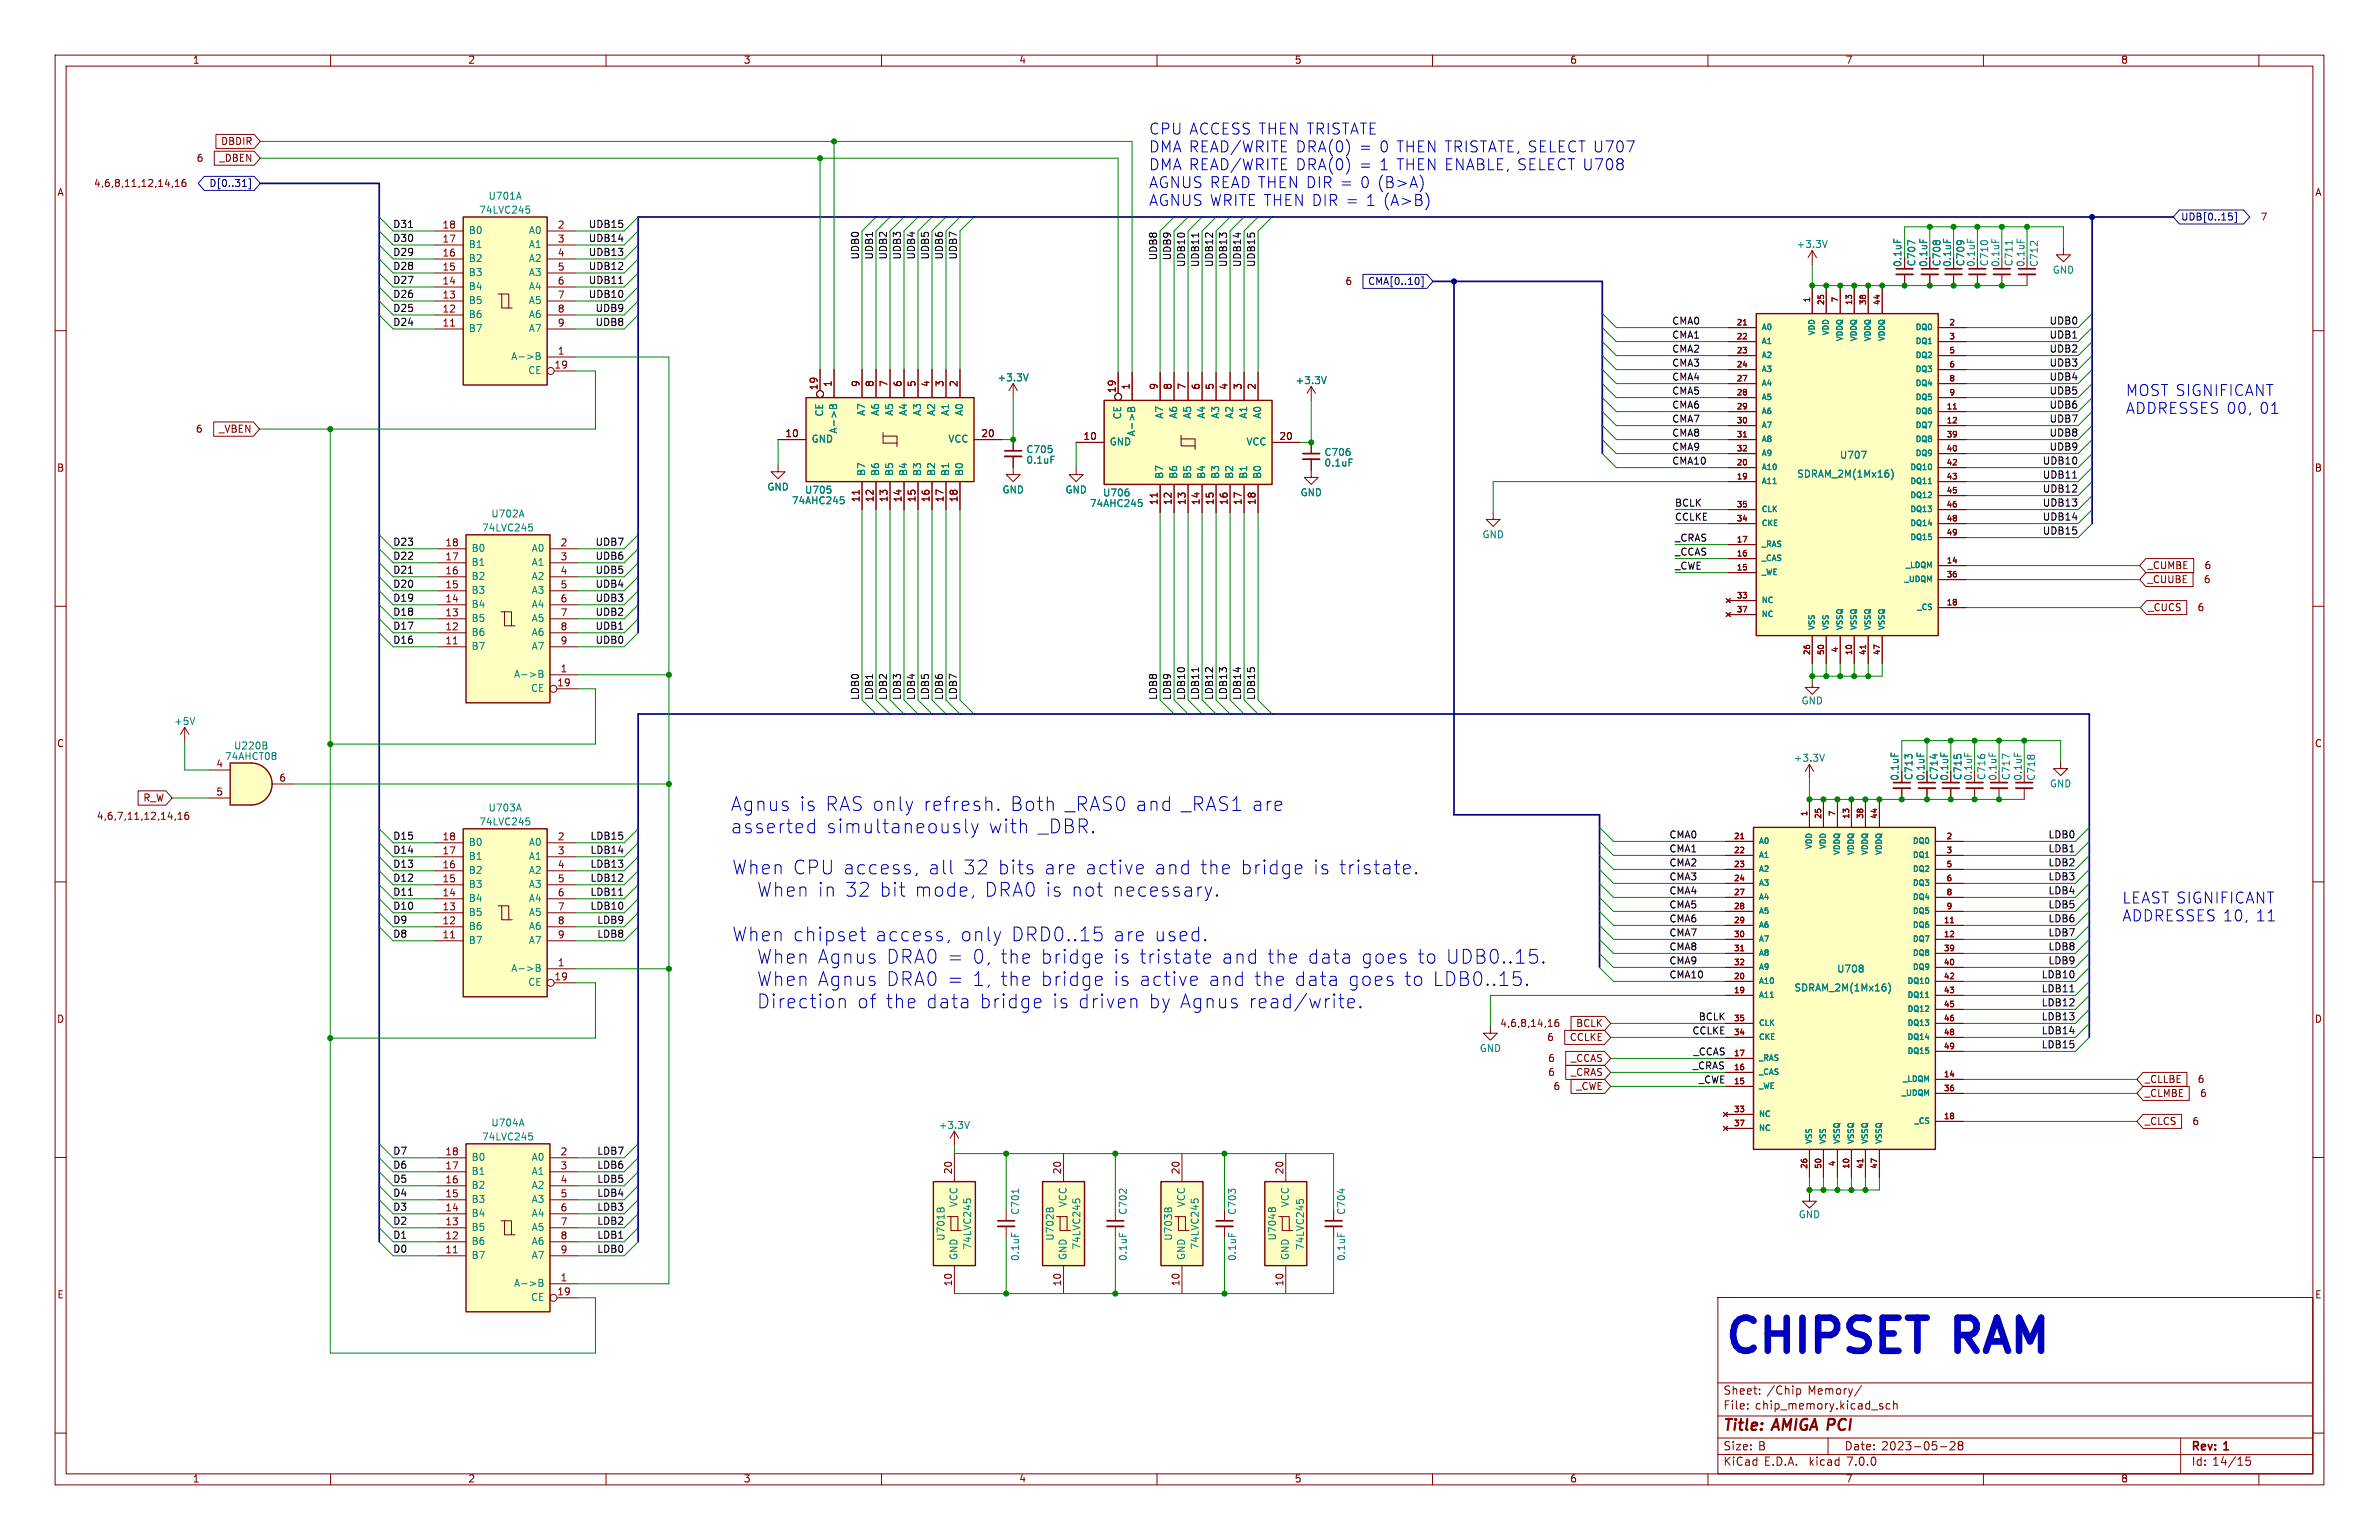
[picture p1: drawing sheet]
<svg xmlns="http://www.w3.org/2000/svg" width="432mm" height="279mm" viewBox="0 0 432 279" stroke-linecap="round" stroke-linejoin="round" font-family="sans-serif">
<defs><g id="words">
<g font-size="8.4" fill="#0000c2">
<text x="313.4" y="246.4">CHIPSET</text>
<text x="355.7" y="246.4">RAM</text>
</g>
<g font-size="3.5" fill="#0000c2">
<text x="132.6" y="147.6">Agnus</text>
<text x="144.9" y="147.6">is RAS only</text>
<text x="167" y="147.6">refresh.</text>
<text x="182.7" y="147.6">Both</text>
<text x="192.5" y="147.6">_RAS0 and _RAS1 are</text>
<text x="132.6" y="151.6">asserted</text>
<text x="149.8" y="151.6">simultaneously</text>
<text x="179.2" y="151.6">with</text>
<text x="188" y="151.6">_DBR.</text>
<text x="132.8" y="159.1">When CPU access,</text>
<text x="168.1" y="159.1">all</text>
<text x="174.3" y="159.1">32 bits</text>
<text x="188.7" y="159.1">are active</text>
<text x="208.5" y="159.1">and the bridge</text>
<text x="237" y="159.1">is tristate.</text>
<text x="137" y="163.1">When in 32 bit</text>
<text x="165.1" y="163.1">mode,</text>
<text x="177.7" y="163.1">DRA0 is not</text>
<text x="200.5" y="163.1">necessary.</text>
<text x="132.8" y="171.2">When chipset</text>
<text x="158.6" y="171.2">access,</text>
<text x="173.9" y="171.2">only</text>
<text x="183" y="171.2">DRD0..15</text>
<text x="201.4" y="171.2">are used.</text>
<text x="137" y="175.3">When Agnus</text>
<text x="137" y="179.3">When Agnus</text>
<text x="160.2" y="175.3">DRA0 =</text>
<text x="160.2" y="179.3">DRA0 =</text>
<text x="175.6" y="175.3">0, the bridge</text>
<text x="175.6" y="179.3">1, the bridge</text>
<text x="200.8" y="175.3">is tristate</text>
<text x="200.8" y="179.3">is active</text>
<text x="217.9" y="179.3">and the data</text>
<text x="220.2" y="175.3">and the data</text>
<text x="242.8" y="179.3">goes</text>
<text x="245.2" y="175.3">goes</text>
<text x="252.9" y="179.3">to LDB0..15.</text>
<text x="255.3" y="175.3">to UDB0..15.</text>
<text x="137" y="183.4">Direction</text>
<text x="155" y="183.4">of the data</text>
<text x="176.9" y="183.4">bridge</text>
<text x="190" y="183.4">is driven</text>
<text x="207.2" y="183.4">by Agnus</text>
<text x="225.1" y="183.4">read/write.</text>
</g>
<g font-size="2.8" fill="#0000c2">
<text x="208.5" y="24.8">CPU ACCESS THEN TRISTATE</text>
<text x="208.5" y="28">DMA READ/WRITE DRA(0)</text>
<text x="246.6" y="28">=</text>
<text x="250.2" y="28">0 THEN TRISTATE, SELECT U707</text>
<text x="208.5" y="31.2">DMA READ/WRITE DRA(0)</text>
<text x="208.5" y="34.5">AGNUS READ THEN DIR =</text>
<text x="246.6" y="31.2">=</text>
<text x="246.7" y="34.5">0 (B&gt;A)</text>
<text x="250.2" y="31.2">1 THEN ENABLE, SELECT U708</text>
<text x="208.5" y="37.7">AGNUS WRITE THEN DIR =</text>
<text x="247.8" y="37.7">1 (A&gt;B)</text>
<text x="385.8" y="72.2">MOST SIGNIFICANT</text>
<text x="385.8" y="75.4">ADDRESSES 00,</text>
<text x="410" y="75.4">01</text>
<text x="385.2" y="164.3">LEAST SIGNIFICANT</text>
<text x="385.2" y="167.5">ADDRESSES 10,</text>
<text x="409.4" y="167.5">11</text>
</g>
<g font-size="2.8" fill="#840000">
<text x="312.8" y="260.2">Title:</text>
<text x="321.9" y="260.2">AMIGA PCI</text>
</g>
<g font-size="2.1" fill="#840000">
<text x="312.8" y="256">File:</text>
<text x="312.8" y="253.3">Sheet:</text>
<text x="318.6" y="256">chip_memory.kicad_sch</text>
<text x="320.7" y="253.3">/Chip</text>
<text x="328.2" y="253.3">Memory/</text>
<text x="312.8" y="263.4">Size:</text>
<text x="319.1" y="263.4">B</text>
<text x="334.8" y="263.4">Date:</text>
<text x="341.5" y="263.4">2023-05-28</text>
<text x="397.8" y="263.6">Rev:</text>
<text x="403.8" y="263.6">1</text>
<text x="312.8" y="266.2">KiCad</text>
<text x="320.2" y="266.2">E.D.A.</text>
<text x="328.5" y="266.2">kicad</text>
<text x="335.4" y="266.2">7.0.0</text>
<text x="397.8" y="266.2">Id: 14/15</text>
</g>
<g font-size="1.8" fill="#840000">
<text x="35" y="11.8">1</text>
<text x="85" y="11.8">2</text>
<text x="135" y="11.8">3</text>
<text x="185" y="11.8">4</text>
<text x="235" y="11.8">5</text>
<text x="285" y="11.8">6</text>
<text x="335" y="11.8">7</text>
<text x="385" y="11.8">8</text>
<text x="35.6" y="29.6">6</text>
<text x="39.7" y="29.6">_DBEN</text>
<text x="40" y="26.6">DBDIR</text>
<text x="10.4" y="35.8">A</text>
<text x="16.9" y="34.2">4,6,8,11,12,14,16</text>
<text x="420.2" y="35.8">A</text>
<text x="80.3" y="41.7">18</text>
<text x="101.2" y="41.7">2</text>
<text x="410.3" y="40.3">7</text>
<text x="80.3" y="46.7">16</text>
<text x="80.3" y="44.2">17</text>
<text x="101.2" y="44.2">3</text>
<text x="101.2" y="46.7">4</text>
<text x="80.3" y="51.8">14</text>
<text x="80.3" y="49.3">15</text>
<text x="101.2" y="49.3">5</text>
<text x="101.2" y="51.8">6</text>
<text x="244.1" y="52">6</text>
<text x="345.4" y="48.5" transform="rotate(-90 345.4 48.5)">0.1uF</text>
<text x="350.1" y="48.5" transform="rotate(-90 350.1 48.5)">0.1uF</text>
<text x="354.4" y="48.5" transform="rotate(-90 354.4 48.5)">0.1uF</text>
<text x="80.3" y="59.4">11</text>
<text x="80.3" y="56.9">12</text>
<text x="80.3" y="54.4">13</text>
<text x="101.2" y="54.4">7</text>
<text x="101.2" y="56.9">8</text>
<text x="101.2" y="59.4">9</text>
<text x="101.2" y="64.5">1</text>
<text x="100.6" y="67.1">19</text>
<text x="148.6" y="70.9" transform="rotate(-90 148.6 70.9)">19</text>
<text x="151.1" y="70.3" transform="rotate(-90 151.1 70.3)">1</text>
<text x="156.2" y="70.3" transform="rotate(-90 156.2 70.3)">9</text>
<text x="158.7" y="70.3" transform="rotate(-90 158.7 70.3)">8</text>
<text x="161.3" y="70.3" transform="rotate(-90 161.3 70.3)">7</text>
<text x="163.8" y="70.3" transform="rotate(-90 163.8 70.3)">6</text>
<text x="166.4" y="70.3" transform="rotate(-90 166.4 70.3)">5</text>
<text x="168.9" y="70.3" transform="rotate(-90 168.9 70.3)">4</text>
<text x="171.4" y="70.3" transform="rotate(-90 171.4 70.3)">3</text>
<text x="174" y="70.3" transform="rotate(-90 174 70.3)">2</text>
<text x="202.7" y="71.4" transform="rotate(-90 202.7 71.4)">19</text>
<text x="205.2" y="70.8" transform="rotate(-90 205.2 70.8)">1</text>
<text x="210.3" y="70.8" transform="rotate(-90 210.3 70.8)">9</text>
<text x="212.9" y="70.8" transform="rotate(-90 212.9 70.8)">8</text>
<text x="215.4" y="70.8" transform="rotate(-90 215.4 70.8)">7</text>
<text x="217.9" y="70.8" transform="rotate(-90 217.9 70.8)">6</text>
<text x="220.5" y="70.8" transform="rotate(-90 220.5 70.8)">5</text>
<text x="223" y="70.8" transform="rotate(-90 223 70.8)">4</text>
<text x="225.6" y="70.8" transform="rotate(-90 225.6 70.8)">3</text>
<text x="228.1" y="70.8" transform="rotate(-90 228.1 70.8)">2</text>
<text x="35.4" y="78.8">6</text>
<text x="39.6" y="78.8">_VBEN</text>
<text x="142.5" y="79.5">10</text>
<text x="178.1" y="79.5">20</text>
<text x="196.6" y="80">10</text>
<text x="232.2" y="80">20</text>
<text x="10.3" y="85.8">B</text>
<text x="420.1" y="85.8">B</text>
<text x="156.2" y="91.2" transform="rotate(-90 156.2 91.2)">11</text>
<text x="158.7" y="91.2" transform="rotate(-90 158.7 91.2)">12</text>
<text x="161.3" y="91.2" transform="rotate(-90 161.3 91.2)">13</text>
<text x="163.8" y="91.2" transform="rotate(-90 163.8 91.2)">14</text>
<text x="166.4" y="91.2" transform="rotate(-90 166.4 91.2)">15</text>
<text x="168.9" y="91.2" transform="rotate(-90 168.9 91.2)">16</text>
<text x="171.4" y="91.2" transform="rotate(-90 171.4 91.2)">17</text>
<text x="174" y="91.2" transform="rotate(-90 174 91.2)">18</text>
<text x="210.3" y="91.7" transform="rotate(-90 210.3 91.7)">11</text>
<text x="212.9" y="91.7" transform="rotate(-90 212.9 91.7)">12</text>
<text x="215.4" y="91.7" transform="rotate(-90 215.4 91.7)">13</text>
<text x="217.9" y="91.7" transform="rotate(-90 217.9 91.7)">14</text>
<text x="220.5" y="91.7" transform="rotate(-90 220.5 91.7)">15</text>
<text x="223" y="91.7" transform="rotate(-90 223 91.7)">16</text>
<text x="225.6" y="91.7" transform="rotate(-90 225.6 91.7)">17</text>
<text x="228.1" y="91.7" transform="rotate(-90 228.1 91.7)">18</text>
<text x="80.8" y="101.9">17</text>
<text x="80.8" y="99.3">18</text>
<text x="101.7" y="99.3">2</text>
<text x="101.7" y="101.9">3</text>
<text x="80.8" y="106.9">15</text>
<text x="80.8" y="104.4">16</text>
<text x="101.7" y="104.4">4</text>
<text x="101.7" y="106.9">5</text>
<text x="389.8" y="103.5">_CUMBE</text>
<text x="389.8" y="106.1">_CUUBE</text>
<text x="400" y="106.1">6</text>
<text x="400.1" y="103.5">6</text>
<text x="80.8" y="112">13</text>
<text x="80.8" y="109.5">14</text>
<text x="101.7" y="109.5">6</text>
<text x="101.7" y="112">7</text>
<text x="389.9" y="111.2">_CUCS</text>
<text x="398.9" y="111.2">6</text>
<text x="80.8" y="117.1">11</text>
<text x="80.8" y="114.6">12</text>
<text x="101.7" y="114.6">8</text>
<text x="101.7" y="117.1">9</text>
<text x="101.1" y="124.7">19</text>
<text x="101.7" y="122.2">1</text>
<text x="10.3" y="135.8">C</text>
<text x="420.1" y="135.8">C</text>
<text x="39.2" y="139.4">4</text>
<text x="50.6" y="142">6</text>
<text x="344.9" y="141.7" transform="rotate(-90 344.9 141.7)">0.1uF</text>
<text x="349.6" y="141.7" transform="rotate(-90 349.6 141.7)">0.1uF</text>
<text x="353.9" y="141.7" transform="rotate(-90 353.9 141.7)">0.1uF</text>
<text x="17.4" y="149">4,6,7,11,12,14,16</text>
<text x="25.9" y="145.7">R_W</text>
<text x="39.2" y="144.5">5</text>
<text x="80.3" y="155.2">17</text>
<text x="80.3" y="152.7">18</text>
<text x="101.2" y="152.7">2</text>
<text x="101.2" y="155.2">3</text>
<text x="80.3" y="160.3">15</text>
<text x="80.3" y="157.7">16</text>
<text x="101.2" y="157.7">4</text>
<text x="101.2" y="160.3">5</text>
<text x="80.3" y="167.9">12</text>
<text x="80.3" y="165.4">13</text>
<text x="80.3" y="162.8">14</text>
<text x="101.2" y="162.8">6</text>
<text x="101.2" y="165.4">7</text>
<text x="101.2" y="167.9">8</text>
<text x="80.3" y="170.4">11</text>
<text x="101.2" y="170.4">9</text>
<text x="100.6" y="178.1">19</text>
<text x="101.2" y="175.5">1</text>
<text x="10.3" y="185.8">D</text>
<text x="420.1" y="185.8">D</text>
<text x="272.2" y="186.6">4,6,8,14,16</text>
<text x="280.7" y="189.1">6</text>
<text x="284.8" y="189.1">CCLKE</text>
<text x="286" y="186.6">BCLK</text>
<text x="280.9" y="195.5">6</text>
<text x="280.9" y="192.9">6</text>
<text x="285" y="195.5">_CRAS</text>
<text x="285" y="192.9">_CCAS</text>
<text x="389.3" y="196.8">_CLLBE</text>
<text x="398.9" y="196.8">6</text>
<text x="281.8" y="198">6</text>
<text x="286" y="198">_CWE</text>
<text x="389.3" y="199.3">_CLMBE</text>
<text x="399.3" y="199.3">6</text>
<text x="80.8" y="209.8">18</text>
<text x="101.7" y="209.8">2</text>
<text x="389.3" y="204.4">_CLCS</text>
<text x="397.9" y="204.4">6</text>
<text x="80.8" y="214.9">16</text>
<text x="80.8" y="212.3">17</text>
<text x="101.7" y="212.3">3</text>
<text x="101.7" y="214.9">4</text>
<text x="173" y="213.1" transform="rotate(-90 173 213.1)">20</text>
<text x="192.8" y="213.1" transform="rotate(-90 192.8 213.1)">20</text>
<text x="214.3" y="213.1" transform="rotate(-90 214.3 213.1)">20</text>
<text x="233.1" y="213.1" transform="rotate(-90 233.1 213.1)">20</text>
<text x="80.8" y="220">14</text>
<text x="80.8" y="217.4">15</text>
<text x="101.7" y="217.4">5</text>
<text x="101.7" y="220">6</text>
<text x="80.8" y="227.6">11</text>
<text x="80.8" y="225">12</text>
<text x="80.8" y="222.5">13</text>
<text x="101.7" y="222.5">7</text>
<text x="101.7" y="225">8</text>
<text x="101.7" y="227.6">9</text>
<text x="101.7" y="232.7">1</text>
<text x="173" y="233.4" transform="rotate(-90 173 233.4)">10</text>
<text x="192.8" y="233.4" transform="rotate(-90 192.8 233.4)">10</text>
<text x="214.3" y="233.4" transform="rotate(-90 214.3 233.4)">10</text>
<text x="233.1" y="233.4" transform="rotate(-90 233.1 233.4)">10</text>
<text x="10.4" y="235.8">E</text>
<text x="101.1" y="235.2">19</text>
<text x="420.2" y="235.8">E</text>
<text x="35" y="269.2">1</text>
<text x="85" y="269.2">2</text>
<text x="135" y="269.2">3</text>
<text x="185" y="269.2">4</text>
<text x="235" y="269.2">5</text>
<text x="285" y="269.2">6</text>
<text x="335" y="269.2">7</text>
<text x="385" y="269.2">8</text>
</g>
<g font-size="1.8" fill="#000084">
<text x="37.9" y="34.2">D[0..31]</text>
<text x="395.9" y="40.3">UDB[0..15]</text>
<text x="248.2" y="52">CMA[0..10]</text>
</g>
<g font-size="1.8">
<text x="71.4" y="41.6">D31</text>
<text x="106.7" y="41.6">UDB15</text>
<text x="71.4" y="44.1">D30</text>
<text x="71.4" y="46.6">D29</text>
<text x="106.7" y="46.6">UDB13</text>
<text x="106.7" y="44.1">UDB14</text>
<text x="156.1" y="47.2" transform="rotate(-90 156.1 47.2)">UDB0</text>
<text x="158.6" y="47.2" transform="rotate(-90 158.6 47.2)">UDB1</text>
<text x="161.2" y="47.2" transform="rotate(-90 161.2 47.2)">UDB2</text>
<text x="163.7" y="47.2" transform="rotate(-90 163.7 47.2)">UDB3</text>
<text x="166.3" y="47.2" transform="rotate(-90 166.3 47.2)">UDB4</text>
<text x="168.8" y="47.2" transform="rotate(-90 168.8 47.2)">UDB5</text>
<text x="171.3" y="47.2" transform="rotate(-90 171.3 47.2)">UDB6</text>
<text x="173.9" y="47.2" transform="rotate(-90 173.9 47.2)">UDB7</text>
<text x="210.2" y="47.3" transform="rotate(-90 210.2 47.3)">UDB8</text>
<text x="212.7" y="47.3" transform="rotate(-90 212.7 47.3)">UDB9</text>
<text x="71.4" y="51.7">D27</text>
<text x="71.4" y="49.2">D28</text>
<text x="106.7" y="49.2">UDB12</text>
<text x="106.7" y="51.7">UDB11</text>
<text x="215.3" y="48.6" transform="rotate(-90 215.3 48.6)">UDB10</text>
<text x="217.8" y="48.6" transform="rotate(-90 217.8 48.6)">UDB11</text>
<text x="220.4" y="48.6" transform="rotate(-90 220.4 48.6)">UDB12</text>
<text x="222.9" y="48.6" transform="rotate(-90 222.9 48.6)">UDB13</text>
<text x="225.4" y="48.6" transform="rotate(-90 225.4 48.6)">UDB14</text>
<text x="228" y="48.6" transform="rotate(-90 228 48.6)">UDB15</text>
<text x="71.4" y="54.3">D26</text>
<text x="71.4" y="56.8">D25</text>
<text x="71.4" y="59.3">D24</text>
<text x="106.7" y="54.3">UDB10</text>
<text x="108" y="56.8">UDB9</text>
<text x="108" y="59.3">UDB8</text>
<text x="303.5" y="59.1">CMA0</text>
<text x="371.9" y="59.1">UDB0</text>
<text x="303.5" y="64.2">CMA2</text>
<text x="303.5" y="61.6">CMA1</text>
<text x="371.9" y="61.6">UDB1</text>
<text x="371.9" y="64.2">UDB2</text>
<text x="303.5" y="66.7">CMA3</text>
<text x="303.5" y="71.8">CMA5</text>
<text x="303.5" y="69.2">CMA4</text>
<text x="371.9" y="66.7">UDB3</text>
<text x="371.9" y="71.8">UDB5</text>
<text x="371.9" y="69.2">UDB4</text>
<text x="303.5" y="74.3">CMA6</text>
<text x="303.5" y="76.9">CMA7</text>
<text x="371.9" y="74.3">UDB6</text>
<text x="371.9" y="76.9">UDB7</text>
<text x="303.5" y="81.9">CMA9</text>
<text x="303.5" y="79.4">CMA8</text>
<text x="371.9" y="79.4">UDB8</text>
<text x="371.9" y="81.9">UDB9</text>
<text x="303.5" y="84.5">CMA10</text>
<text x="370.7" y="89.6">UDB12</text>
<text x="370.7" y="84.5">UDB10</text>
<text x="370.7" y="87">UDB11</text>
<text x="304" y="92.1">BCLK</text>
<text x="304" y="94.6">CCLKE</text>
<text x="370.7" y="94.6">UDB14</text>
<text x="370.7" y="92.1">UDB13</text>
<text x="71.4" y="101.8">D22</text>
<text x="71.4" y="99.2">D23</text>
<text x="108" y="101.8">UDB6</text>
<text x="108" y="99.2">UDB7</text>
<text x="304" y="98.5">_CRAS</text>
<text x="304" y="101">_CCAS</text>
<text x="370.7" y="97.2">UDB15</text>
<text x="71.4" y="104.3">D21</text>
<text x="71.4" y="106.8">D20</text>
<text x="108" y="104.3">UDB5</text>
<text x="108" y="106.8">UDB4</text>
<text x="304" y="103.5">_CWE</text>
<text x="71.4" y="109.4">D19</text>
<text x="71.4" y="111.9">D18</text>
<text x="108" y="109.4">UDB3</text>
<text x="108" y="111.9">UDB2</text>
<text x="71.4" y="114.5">D17</text>
<text x="71.4" y="117">D16</text>
<text x="108" y="117">UDB0</text>
<text x="108" y="114.5">UDB1</text>
<text x="156.1" y="127" transform="rotate(-90 156.1 127)">LDB0</text>
<text x="158.6" y="127" transform="rotate(-90 158.6 127)">LDB1</text>
<text x="161.2" y="127" transform="rotate(-90 161.2 127)">LDB2</text>
<text x="163.7" y="127" transform="rotate(-90 163.7 127)">LDB3</text>
<text x="166.3" y="127" transform="rotate(-90 166.3 127)">LDB4</text>
<text x="168.8" y="127" transform="rotate(-90 168.8 127)">LDB5</text>
<text x="171.3" y="127" transform="rotate(-90 171.3 127)">LDB6</text>
<text x="173.9" y="127" transform="rotate(-90 173.9 127)">LDB7</text>
<text x="210.2" y="127" transform="rotate(-90 210.2 127)">LDB8</text>
<text x="212.7" y="127" transform="rotate(-90 212.7 127)">LDB9</text>
<text x="215.3" y="127" transform="rotate(-90 215.3 127)">LDB10</text>
<text x="217.8" y="127" transform="rotate(-90 217.8 127)">LDB11</text>
<text x="220.4" y="127" transform="rotate(-90 220.4 127)">LDB12</text>
<text x="222.9" y="127" transform="rotate(-90 222.9 127)">LDB13</text>
<text x="225.4" y="127" transform="rotate(-90 225.4 127)">LDB14</text>
<text x="228" y="127" transform="rotate(-90 228 127)">LDB15</text>
<text x="71.4" y="152.6">D15</text>
<text x="71.4" y="155.1">D14</text>
<text x="107.1" y="155.1">LDB14</text>
<text x="107.1" y="152.6">LDB15</text>
<text x="303" y="154.8">CMA1</text>
<text x="303" y="152.3">CMA0</text>
<text x="371.7" y="152.3">LDB0</text>
<text x="371.7" y="154.8">LDB1</text>
<text x="71.4" y="160.2">D12</text>
<text x="71.4" y="157.6">D13</text>
<text x="107.1" y="157.6">LDB13</text>
<text x="107.1" y="160.2">LDB12</text>
<text x="303" y="159.9">CMA3</text>
<text x="303" y="157.4">CMA2</text>
<text x="371.7" y="159.9">LDB3</text>
<text x="371.7" y="157.4">LDB2</text>
<text x="71.4" y="165.3">D10</text>
<text x="71.4" y="162.7">D11</text>
<text x="71.4" y="167.8">D9</text>
<text x="107.1" y="165.3">LDB10</text>
<text x="107.1" y="162.7">LDB11</text>
<text x="108.3" y="167.8">LDB9</text>
<text x="303" y="162.5">CMA4</text>
<text x="303" y="167.5">CMA6</text>
<text x="303" y="165">CMA5</text>
<text x="371.7" y="162.5">LDB4</text>
<text x="371.7" y="167.5">LDB6</text>
<text x="371.7" y="165">LDB5</text>
<text x="71.4" y="170.3">D8</text>
<text x="108.3" y="170.3">LDB8</text>
<text x="303" y="172.6">CMA8</text>
<text x="303" y="170.1">CMA7</text>
<text x="371.7" y="170.1">LDB7</text>
<text x="371.7" y="172.6">LDB8</text>
<text x="303" y="175.2">CMA9</text>
<text x="303" y="177.7">CMA10</text>
<text x="370.5" y="177.7">LDB10</text>
<text x="371.7" y="175.2">LDB9</text>
<text x="308.2" y="185.3">BCLK</text>
<text x="370.5" y="185.3">LDB13</text>
<text x="370.5" y="182.8">LDB12</text>
<text x="370.5" y="180.2">LDB11</text>
<text x="307.1" y="187.9">CCLKE</text>
<text x="307.2" y="191.7">_CCAS</text>
<text x="370.5" y="187.9">LDB14</text>
<text x="370.5" y="190.4">LDB15</text>
<text x="307.1" y="194.2">_CRAS</text>
<text x="308.2" y="196.8">_CWE</text>
<text x="71.4" y="209.7">D7</text>
<text x="108.3" y="209.7">LDB7</text>
<text x="71.4" y="214.8">D5</text>
<text x="71.4" y="212.2">D6</text>
<text x="108.3" y="214.8">LDB5</text>
<text x="108.3" y="212.2">LDB6</text>
<text x="71.4" y="217.3">D4</text>
<text x="71.4" y="219.9">D3</text>
<text x="108.3" y="219.9">LDB3</text>
<text x="108.3" y="217.3">LDB4</text>
<text x="71.4" y="227.5">D0</text>
<text x="71.4" y="224.9">D1</text>
<text x="71.4" y="222.4">D2</text>
<text x="108.3" y="222.4">LDB2</text>
<text x="108.3" y="224.9">LDB1</text>
<text x="108.3" y="227.5">LDB0</text>
</g>
<g font-size="1.8" fill="#008484">
<text x="86.9" y="39">74LVC245</text>
<text x="88.6" y="36.5">U701A</text>
<text x="85.1" y="47.8">B2</text>
<text x="85.1" y="45.3">B1</text>
<text x="85.1" y="42.7">B0</text>
<text x="95.9" y="42.7">A0</text>
<text x="95.9" y="45.3">A1</text>
<text x="95.9" y="47.8">A2</text>
<text x="326" y="45.3">+3.3V</text>
<text x="85.1" y="52.9">B4</text>
<text x="85.1" y="50.4">B3</text>
<text x="95.9" y="50.4">A3</text>
<text x="95.9" y="52.9">A4</text>
<text x="347.9" y="48.4" transform="rotate(-90 347.9 48.4)">C707</text>
<text x="352.5" y="48.4" transform="rotate(-90 352.5 48.4)">C708</text>
<text x="356.8" y="48.4" transform="rotate(-90 356.8 48.4)">C709</text>
<text x="358.7" y="48.5" transform="rotate(-90 358.7 48.5)">0.1uF</text>
<text x="361.1" y="48.4" transform="rotate(-90 361.1 48.4)">C710</text>
<text x="363.2" y="48.5" transform="rotate(-90 363.2 48.5)">0.1uF</text>
<text x="365.6" y="48.4" transform="rotate(-90 365.6 48.4)">C711</text>
<text x="367.7" y="48.5" transform="rotate(-90 367.7 48.5)">0.1uF</text>
<text x="370.1" y="48.5" transform="rotate(-90 370.1 48.5)">C712</text>
<text x="372.5" y="49.9">GND</text>
<text x="85.1" y="58">B6</text>
<text x="85.1" y="55.4">B5</text>
<text x="95.9" y="55.4">A5</text>
<text x="95.9" y="58">A6</text>
<text x="85.1" y="60.5">B7</text>
<text x="92.7" y="65.6">A-&gt;B</text>
<text x="95.9" y="60.5">A7</text>
<text x="95.8" y="68.1">CE</text>
<text x="181" y="69.5">+3.3V</text>
<text x="235.1" y="70">+3.3V</text>
<text x="149.7" y="75.7" transform="rotate(-90 149.7 75.7)">CE</text>
<text x="157.3" y="75.6" transform="rotate(-90 157.3 75.6)">A7</text>
<text x="159.8" y="75.6" transform="rotate(-90 159.8 75.6)">A6</text>
<text x="162.4" y="75.6" transform="rotate(-90 162.4 75.6)">A5</text>
<text x="164.9" y="75.6" transform="rotate(-90 164.9 75.6)">A4</text>
<text x="167.4" y="75.6" transform="rotate(-90 167.4 75.6)">A3</text>
<text x="170" y="75.6" transform="rotate(-90 170 75.6)">A2</text>
<text x="172.5" y="75.6" transform="rotate(-90 172.5 75.6)">A1</text>
<text x="175.1" y="75.6" transform="rotate(-90 175.1 75.6)">A0</text>
<text x="203.8" y="76.2" transform="rotate(-90 203.8 76.2)">CE</text>
<text x="211.4" y="76.1" transform="rotate(-90 211.4 76.1)">A7</text>
<text x="213.9" y="76.1" transform="rotate(-90 213.9 76.1)">A6</text>
<text x="216.5" y="76.1" transform="rotate(-90 216.5 76.1)">A5</text>
<text x="219" y="76.1" transform="rotate(-90 219 76.1)">A4</text>
<text x="221.6" y="76.1" transform="rotate(-90 221.6 76.1)">A3</text>
<text x="224.1" y="76.1" transform="rotate(-90 224.1 76.1)">A2</text>
<text x="226.6" y="76.1" transform="rotate(-90 226.6 76.1)">A1</text>
<text x="229.2" y="76.1" transform="rotate(-90 229.2 76.1)">A0</text>
<text x="147.3" y="80.6">GND</text>
<text x="152.2" y="78.8" transform="rotate(-90 152.2 78.8)">A-&gt;B</text>
<text x="172" y="80.6">VCC</text>
<text x="186.2" y="82.5">C705</text>
<text x="201.4" y="81.1">GND</text>
<text x="206.3" y="79.3" transform="rotate(-90 206.3 79.3)">A-&gt;B</text>
<text x="226.1" y="81.1">VCC</text>
<text x="240.3" y="83">C706</text>
<text x="333.9" y="83.5">U707</text>
<text x="139.2" y="89.3">GND</text>
<text x="146" y="89.8">U705</text>
<text x="157.3" y="86.4" transform="rotate(-90 157.3 86.4)">B7</text>
<text x="159.8" y="86.4" transform="rotate(-90 159.8 86.4)">B6</text>
<text x="162.4" y="86.4" transform="rotate(-90 162.4 86.4)">B5</text>
<text x="164.9" y="86.4" transform="rotate(-90 164.9 86.4)">B4</text>
<text x="167.4" y="86.4" transform="rotate(-90 167.4 86.4)">B3</text>
<text x="170" y="86.4" transform="rotate(-90 170 86.4)">B2</text>
<text x="172.5" y="86.4" transform="rotate(-90 172.5 86.4)">B1</text>
<text x="175.1" y="86.4" transform="rotate(-90 175.1 86.4)">B0</text>
<text x="181.9" y="89.8">GND</text>
<text x="186.2" y="84.4">0.1uF</text>
<text x="193.3" y="89.8">GND</text>
<text x="211.4" y="86.9" transform="rotate(-90 211.4 86.9)">B7</text>
<text x="213.9" y="86.9" transform="rotate(-90 213.9 86.9)">B6</text>
<text x="216.5" y="86.9" transform="rotate(-90 216.5 86.9)">B5</text>
<text x="219" y="86.9" transform="rotate(-90 219 86.9)">B4</text>
<text x="221.6" y="86.9" transform="rotate(-90 221.6 86.9)">B3</text>
<text x="224.1" y="86.9" transform="rotate(-90 224.1 86.9)">B2</text>
<text x="226.6" y="86.9" transform="rotate(-90 226.6 86.9)">B1</text>
<text x="229.2" y="86.9" transform="rotate(-90 229.2 86.9)">B0</text>
<text x="240.3" y="84.9">0.1uF</text>
<text x="326.1" y="86.9">SDRAM_2M(1Mx16)</text>
<text x="89.1" y="94.2">U702A</text>
<text x="143.7" y="91.8">74AHC245</text>
<text x="197.8" y="92.3">74AHC245</text>
<text x="200.1" y="90.3">U706</text>
<text x="236" y="90.3">GND</text>
<text x="85.6" y="100.4">B0</text>
<text x="87.4" y="96.7">74LVC245</text>
<text x="96.4" y="100.4">A0</text>
<text x="269" y="97.9">GND</text>
<text x="85.6" y="105.5">B2</text>
<text x="85.6" y="102.9">B1</text>
<text x="96.4" y="102.9">A1</text>
<text x="96.4" y="105.5">A2</text>
<text x="85.6" y="113.1">B5</text>
<text x="85.6" y="110.6">B4</text>
<text x="85.6" y="108">B3</text>
<text x="96.4" y="108">A3</text>
<text x="96.4" y="110.6">A4</text>
<text x="96.4" y="113.1">A5</text>
<text x="85.6" y="118.2">B7</text>
<text x="85.6" y="115.6">B6</text>
<text x="96.4" y="115.6">A6</text>
<text x="96.4" y="118.2">A7</text>
<text x="93.2" y="123.3">A-&gt;B</text>
<text x="96.3" y="125.8">CE</text>
<text x="31.5" y="131.8">+5V</text>
<text x="326.9" y="128.1">GND</text>
<text x="42.4" y="136.2">U220B</text>
<text x="40.8" y="138.2">74AHCT08</text>
<text x="325.5" y="138.5">+3.3V</text>
<text x="347.4" y="141.6" transform="rotate(-90 347.4 141.6)">C713</text>
<text x="352" y="141.6" transform="rotate(-90 352 141.6)">C714</text>
<text x="356.3" y="141.6" transform="rotate(-90 356.3 141.6)">C715</text>
<text x="358.2" y="141.7" transform="rotate(-90 358.2 141.7)">0.1uF</text>
<text x="360.6" y="141.6" transform="rotate(-90 360.6 141.6)">C716</text>
<text x="362.6" y="141.7" transform="rotate(-90 362.6 141.7)">0.1uF</text>
<text x="365.1" y="141.6" transform="rotate(-90 365.1 141.6)">C717</text>
<text x="367.2" y="141.7" transform="rotate(-90 367.2 141.7)">0.1uF</text>
<text x="369.6" y="141.7" transform="rotate(-90 369.6 141.7)">C718</text>
<text x="372" y="143.1">GND</text>
<text x="88.6" y="147.5">U703A</text>
<text x="85.1" y="153.7">B0</text>
<text x="86.9" y="150">74LVC245</text>
<text x="95.9" y="153.7">A0</text>
<text x="85.1" y="161.4">B3</text>
<text x="85.1" y="158.8">B2</text>
<text x="85.1" y="156.3">B1</text>
<text x="95.9" y="156.3">A1</text>
<text x="95.9" y="158.8">A2</text>
<text x="95.9" y="161.4">A3</text>
<text x="85.1" y="166.4">B5</text>
<text x="85.1" y="163.9">B4</text>
<text x="95.9" y="163.9">A4</text>
<text x="95.9" y="166.4">A5</text>
<text x="85.1" y="171.5">B7</text>
<text x="85.1" y="169">B6</text>
<text x="95.9" y="169">A6</text>
<text x="95.9" y="171.5">A7</text>
<text x="92.7" y="176.6">A-&gt;B</text>
<text x="95.8" y="179.1">CE</text>
<text x="333.4" y="176.7">U708</text>
<text x="325.6" y="180.1">SDRAM_2M(1Mx16)</text>
<text x="268.5" y="191.1">GND</text>
<text x="87.4" y="207.2">74LVC245</text>
<text x="89.1" y="204.6">U704A</text>
<text x="170.3" y="205.1">+3.3V</text>
<text x="85.6" y="216">B2</text>
<text x="85.6" y="213.4">B1</text>
<text x="85.6" y="210.9">B0</text>
<text x="96.4" y="210.9">A0</text>
<text x="96.4" y="213.4">A1</text>
<text x="96.4" y="216">A2</text>
<text x="85.6" y="221">B4</text>
<text x="85.6" y="218.5">B3</text>
<text x="96.4" y="218.5">A3</text>
<text x="96.4" y="221">A4</text>
<text x="174.1" y="219.1" transform="rotate(-90 174.1 219.1)">VCC</text>
<text x="185.2" y="220.5" transform="rotate(-90 185.2 220.5)">C701</text>
<text x="193.9" y="219.1" transform="rotate(-90 193.9 219.1)">VCC</text>
<text x="204.8" y="220.5" transform="rotate(-90 204.8 220.5)">C702</text>
<text x="215.4" y="219.1" transform="rotate(-90 215.4 219.1)">VCC</text>
<text x="224.6" y="220.5" transform="rotate(-90 224.6 220.5)">C703</text>
<text x="234.2" y="219.1" transform="rotate(-90 234.2 219.1)">VCC</text>
<text x="244.4" y="220.5" transform="rotate(-90 244.4 220.5)">C704</text>
<text x="326.4" y="221.3">GND</text>
<text x="85.6" y="226.1">B6</text>
<text x="85.6" y="223.6">B5</text>
<text x="96.4" y="223.6">A5</text>
<text x="96.4" y="226.1">A6</text>
<text x="171.7" y="225.2" transform="rotate(-90 171.7 225.2)">U701B</text>
<text x="176.5" y="226.8" transform="rotate(-90 176.5 226.8)">74LVC245</text>
<text x="191.5" y="225.2" transform="rotate(-90 191.5 225.2)">U702B</text>
<text x="196.4" y="226.8" transform="rotate(-90 196.4 226.8)">74LVC245</text>
<text x="213" y="225.2" transform="rotate(-90 213 225.2)">U703B</text>
<text x="217.8" y="226.8" transform="rotate(-90 217.8 226.8)">74LVC245</text>
<text x="231.9" y="225.1" transform="rotate(-90 231.9 225.1)">U704B</text>
<text x="236.9" y="226.9" transform="rotate(-90 236.9 226.9)">74LVC245</text>
<text x="85.6" y="228.7">B7</text>
<text x="93.2" y="233.7">A-&gt;B</text>
<text x="96.4" y="228.7">A7</text>
<text x="174.1" y="228.6" transform="rotate(-90 174.1 228.6)">GND</text>
<text x="185.2" y="228.8" transform="rotate(-90 185.2 228.8)">0.1uF</text>
<text x="193.9" y="228.6" transform="rotate(-90 193.9 228.6)">GND</text>
<text x="204.8" y="228.8" transform="rotate(-90 204.8 228.8)">0.1uF</text>
<text x="215.4" y="228.6" transform="rotate(-90 215.4 228.6)">GND</text>
<text x="224.6" y="228.8" transform="rotate(-90 224.6 228.8)">0.1uF</text>
<text x="234.2" y="228.6" transform="rotate(-90 234.2 228.6)">GND</text>
<text x="244.4" y="228.8" transform="rotate(-90 244.4 228.8)">0.1uF</text>
<text x="96.3" y="236.3">CE</text>
</g>
<g font-size="1.4" fill="#840000">
<text x="315.2" y="59.2">21</text>
<text x="328.7" y="54.9" transform="rotate(-90 328.7 54.9)">1</text>
<text x="331.2" y="55.4" transform="rotate(-90 331.2 55.4)">25</text>
<text x="333.8" y="54.9" transform="rotate(-90 333.8 54.9)">7</text>
<text x="336.3" y="55.4" transform="rotate(-90 336.3 55.4)">13</text>
<text x="338.8" y="55.4" transform="rotate(-90 338.8 55.4)">38</text>
<text x="341.4" y="55.4" transform="rotate(-90 341.4 55.4)">44</text>
<text x="353.8" y="59.2">2</text>
<text x="315.2" y="61.7">22</text>
<text x="315.2" y="64.3">23</text>
<text x="353.8" y="61.7">3</text>
<text x="353.8" y="64.3">5</text>
<text x="315.2" y="66.8">24</text>
<text x="315.2" y="69.3">27</text>
<text x="315.2" y="71.9">28</text>
<text x="353.8" y="66.8">6</text>
<text x="353.8" y="69.3">8</text>
<text x="353.8" y="71.9">9</text>
<text x="315.2" y="74.4">29</text>
<text x="315.2" y="77">30</text>
<text x="353.3" y="74.4">11</text>
<text x="353.3" y="77">12</text>
<text x="315.2" y="79.5">31</text>
<text x="315.2" y="82">32</text>
<text x="353.3" y="79.5">39</text>
<text x="353.3" y="82">40</text>
<text x="315.2" y="87.1">19</text>
<text x="315.2" y="84.6">20</text>
<text x="353.3" y="84.6">42</text>
<text x="353.3" y="87.1">43</text>
<text x="353.3" y="89.7">45</text>
<text x="315.2" y="94.7">34</text>
<text x="315.2" y="92.2">35</text>
<text x="353.3" y="92.2">46</text>
<text x="353.3" y="94.7">48</text>
<text x="315.2" y="101.1">16</text>
<text x="315.2" y="98.6">17</text>
<text x="353.3" y="97.3">49</text>
<text x="315.2" y="103.6">15</text>
<text x="353.3" y="102.4">14</text>
<text x="353.3" y="104.9">36</text>
<text x="315.2" y="108.7">33</text>
<text x="315.2" y="111.3">37</text>
<text x="353.3" y="110">18</text>
<text x="328.7" y="118.9" transform="rotate(-90 328.7 118.9)">26</text>
<text x="331.2" y="118.9" transform="rotate(-90 331.2 118.9)">50</text>
<text x="333.8" y="118.4" transform="rotate(-90 333.8 118.4)">4</text>
<text x="336.3" y="118.9" transform="rotate(-90 336.3 118.9)">10</text>
<text x="338.8" y="118.9" transform="rotate(-90 338.8 118.9)">41</text>
<text x="341.4" y="118.9" transform="rotate(-90 341.4 118.9)">47</text>
<text x="328.2" y="148.1" transform="rotate(-90 328.2 148.1)">1</text>
<text x="330.7" y="148.6" transform="rotate(-90 330.7 148.6)">25</text>
<text x="333.2" y="148.1" transform="rotate(-90 333.2 148.1)">7</text>
<text x="335.8" y="148.6" transform="rotate(-90 335.8 148.6)">13</text>
<text x="338.3" y="148.6" transform="rotate(-90 338.3 148.6)">38</text>
<text x="340.9" y="148.6" transform="rotate(-90 340.9 148.6)">44</text>
<text x="314.7" y="152.4">21</text>
<text x="314.7" y="154.9">22</text>
<text x="353.3" y="152.4">2</text>
<text x="353.3" y="154.9">3</text>
<text x="314.7" y="157.5">23</text>
<text x="314.7" y="160">24</text>
<text x="353.3" y="157.5">5</text>
<text x="353.3" y="160">6</text>
<text x="314.7" y="162.6">27</text>
<text x="314.7" y="165.1">28</text>
<text x="314.7" y="167.6">29</text>
<text x="352.8" y="167.6">11</text>
<text x="353.3" y="162.6">8</text>
<text x="353.3" y="165.1">9</text>
<text x="314.7" y="170.2">30</text>
<text x="314.7" y="172.7">31</text>
<text x="352.8" y="170.2">12</text>
<text x="352.8" y="172.7">39</text>
<text x="314.7" y="177.8">20</text>
<text x="314.7" y="175.3">32</text>
<text x="352.8" y="175.3">40</text>
<text x="352.8" y="177.8">42</text>
<text x="314.7" y="180.3">19</text>
<text x="314.7" y="185.4">35</text>
<text x="352.8" y="180.3">43</text>
<text x="352.8" y="182.9">45</text>
<text x="352.8" y="185.4">46</text>
<text x="314.7" y="191.8">17</text>
<text x="314.7" y="188">34</text>
<text x="352.8" y="188">48</text>
<text x="352.8" y="190.5">49</text>
<text x="314.7" y="196.8">15</text>
<text x="314.7" y="194.3">16</text>
<text x="352.8" y="195.6">14</text>
<text x="314.7" y="201.9">33</text>
<text x="352.8" y="203.2">18</text>
<text x="352.8" y="198.1">36</text>
<text x="314.7" y="204.5">37</text>
<text x="328.2" y="212.1" transform="rotate(-90 328.2 212.1)">26</text>
<text x="330.7" y="212.1" transform="rotate(-90 330.7 212.1)">50</text>
<text x="333.2" y="211.6" transform="rotate(-90 333.2 211.6)">4</text>
<text x="335.8" y="212.1" transform="rotate(-90 335.8 212.1)">10</text>
<text x="338.3" y="212.1" transform="rotate(-90 338.3 212.1)">41</text>
<text x="340.9" y="212.1" transform="rotate(-90 340.9 212.1)">47</text>
</g>
<g font-size="1.4" fill="#008484">
<text x="319.8" y="60.1">A0</text>
<text x="319.8" y="62.7">A1</text>
<text x="319.8" y="65.2">A2</text>
<text x="329.6" y="61" transform="rotate(-90 329.6 61)">VDD</text>
<text x="332.2" y="61" transform="rotate(-90 332.2 61)">VDD</text>
<text x="334.7" y="62.1" transform="rotate(-90 334.7 62.1)">VDDQ</text>
<text x="337.2" y="62.1" transform="rotate(-90 337.2 62.1)">VDDQ</text>
<text x="339.8" y="62.1" transform="rotate(-90 339.8 62.1)">VDDQ</text>
<text x="342.3" y="62.1" transform="rotate(-90 342.3 62.1)">VDDQ</text>
<text x="347.5" y="60.1">DQ0</text>
<text x="347.5" y="62.7">DQ1</text>
<text x="347.5" y="65.2">DQ2</text>
<text x="319.8" y="67.8">A3</text>
<text x="319.8" y="70.3">A4</text>
<text x="347.5" y="67.8">DQ3</text>
<text x="347.5" y="70.3">DQ4</text>
<text x="319.8" y="72.8">A5</text>
<text x="319.8" y="75.4">A6</text>
<text x="319.8" y="77.9">A7</text>
<text x="347.5" y="75.4">DQ6</text>
<text x="347.5" y="77.9">DQ7</text>
<text x="347.5" y="72.8">DQ5</text>
<text x="319.8" y="80.5">A8</text>
<text x="319.8" y="83">A9</text>
<text x="347.5" y="80.5">DQ8</text>
<text x="347.5" y="83">DQ9</text>
<text x="319.8" y="88.1">A11</text>
<text x="319.8" y="85.5">A10</text>
<text x="346.6" y="85.5">DQ10</text>
<text x="346.6" y="88.1">DQ11</text>
<text x="319.8" y="95.7">CKE</text>
<text x="319.8" y="93.2">CLK</text>
<text x="346.6" y="90.6">DQ12</text>
<text x="346.6" y="93.2">DQ13</text>
<text x="346.6" y="95.7">DQ14</text>
<text x="319.8" y="99.5">_RAS</text>
<text x="346.6" y="98.2">DQ15</text>
<text x="319.8" y="104.6">_WE</text>
<text x="319.8" y="102">_CAS</text>
<text x="345.5" y="105.9">_UDQM</text>
<text x="345.8" y="103.3">_LDQM</text>
<text x="319.8" y="109.7">NC</text>
<text x="319.8" y="112.2">NC</text>
<text x="347.8" y="110.9">_CS</text>
<text x="329.6" y="114.3" transform="rotate(-90 329.6 114.3)">VSS</text>
<text x="332.2" y="114.3" transform="rotate(-90 332.2 114.3)">VSS</text>
<text x="334.7" y="114.3" transform="rotate(-90 334.7 114.3)">VSSQ</text>
<text x="337.2" y="114.3" transform="rotate(-90 337.2 114.3)">VSSQ</text>
<text x="339.8" y="114.3" transform="rotate(-90 339.8 114.3)">VSSQ</text>
<text x="342.3" y="114.3" transform="rotate(-90 342.3 114.3)">VSSQ</text>
<text x="319.3" y="153.4">A0</text>
<text x="319.3" y="155.9">A1</text>
<text x="329.1" y="154.2" transform="rotate(-90 329.1 154.2)">VDD</text>
<text x="331.7" y="154.2" transform="rotate(-90 331.7 154.2)">VDD</text>
<text x="334.2" y="155.3" transform="rotate(-90 334.2 155.3)">VDDQ</text>
<text x="336.7" y="155.3" transform="rotate(-90 336.7 155.3)">VDDQ</text>
<text x="339.3" y="155.3" transform="rotate(-90 339.3 155.3)">VDDQ</text>
<text x="341.8" y="155.3" transform="rotate(-90 341.8 155.3)">VDDQ</text>
<text x="347" y="153.4">DQ0</text>
<text x="347" y="155.9">DQ1</text>
<text x="319.3" y="158.4">A2</text>
<text x="319.3" y="161">A3</text>
<text x="347" y="158.4">DQ2</text>
<text x="347" y="161">DQ3</text>
<text x="319.3" y="163.5">A4</text>
<text x="319.3" y="166.1">A5</text>
<text x="347" y="163.5">DQ4</text>
<text x="347" y="166.1">DQ5</text>
<text x="319.3" y="168.6">A6</text>
<text x="319.3" y="171.1">A7</text>
<text x="319.3" y="173.7">A8</text>
<text x="347" y="168.6">DQ6</text>
<text x="347" y="171.1">DQ7</text>
<text x="347" y="173.7">DQ8</text>
<text x="319.3" y="178.8">A10</text>
<text x="319.3" y="176.2">A9</text>
<text x="346.1" y="178.8">DQ10</text>
<text x="347" y="176.2">DQ9</text>
<text x="319.3" y="181.3">A11</text>
<text x="346.1" y="181.3">DQ11</text>
<text x="346.1" y="183.8">DQ12</text>
<text x="319.3" y="188.9">CKE</text>
<text x="319.3" y="186.4">CLK</text>
<text x="346.1" y="186.4">DQ13</text>
<text x="346.1" y="188.9">DQ14</text>
<text x="346.1" y="191.5">DQ15</text>
<text x="319.3" y="197.8">_WE</text>
<text x="319.3" y="195.3">_CAS</text>
<text x="319.3" y="192.7">_RAS</text>
<text x="345.2" y="196.5">_LDQM</text>
<text x="319.3" y="202.9">NC</text>
<text x="345" y="199.1">_UDQM</text>
<text x="319.3" y="205.4">NC</text>
<text x="329.1" y="207.5" transform="rotate(-90 329.1 207.5)">VSS</text>
<text x="331.7" y="207.5" transform="rotate(-90 331.7 207.5)">VSS</text>
<text x="334.2" y="207.5" transform="rotate(-90 334.2 207.5)">VSSQ</text>
<text x="336.7" y="207.5" transform="rotate(-90 336.7 207.5)">VSSQ</text>
<text x="339.3" y="207.5" transform="rotate(-90 339.3 207.5)">VSSQ</text>
<text x="341.8" y="207.5" transform="rotate(-90 341.8 207.5)">VSSQ</text>
<text x="347.3" y="204.2">_CS</text>
</g>
</g></defs>
<g fill="none" stroke="#840000" stroke-width=".18">
<path d="M10 10h411.8v259.4h-411.8zM12 12h407.8v255.4h-407.8zM60 10v2M110 10v2M160 10v2M210 10v2M260 10v2M310 10v2M360 10v2M410 10v2M10 60h2M328.9 45.5l-.7 1.2"/>
<path d="M328.9 45.5v2.5M328.9 45.5l.8 1.2M345.7 49.8v2M354.6 49.8v2M419.8 60h2M183.9 69.6v2.5M183.9 79.8v2M183.9 69.6l-.8 1.3M183.9 69.6l.8 1.3M202.9 67.6v3.8M205.5 67.6v5M210.6 67.6v5"/>
<path d="M213.1 67.6v5M214.4 79.6h2.5v1.3M214.4 79v1.9h2.5v.6M215.6 67.6v5M218.2 67.6v5M220.7 67.6v5M223.3 67.6v5M225.8 67.6v5M228.3 67.6v5M238 70.1v2.5M238 70.1l-.8 1.3M238 70.1l.8 1.3"/>
<path d="M79.5 99.6h5.1M99.8 99.6h5.1M183.9 82.8v3.3h1.3l-1.3 1.3-1.3-1.3h1.3M195.3 84.8v1.3h1.3l-1.3 1.3-1.2-1.3h1.2M195.3 80.3h5.1M210 89.5v.7M210.6 87.9v5.1M213.1 87.9v5.1M215.6 87.9v5.1M218.2 87.9v5.1M220.7 87.9v5.1M223.3 87.9v5.1"/>
<path d="M225.8 87.9v5.1M228.3 87.9v5.1M230.9 80.3h5.1M238 83.3v3.3h1.3l-1.3 1.3-1.3-1.3h1.3M238 80.3v2M271 93v1.2h1.3l-1.3 1.3-1.3-1.3h1.3M10 110h2M79.5 117.3h5.1M79.5 114.8h5.1M79.5 112.3h5.1M79.5 109.7h5.1M79.5 107.2h5.1"/>
<path d="M79.5 104.6h5.1M79.5 102.1h5.1M82.3 116.8h.7M90.9 111h.7v2.5h1.9M91.6 111h1.2v2.5M99.8 117.3h5.1M99.8 114.8h5.1M99.8 112.3h5.1M99.8 109.7h5.1M99.8 107.2h5.1M99.8 104.6h5.1M99.8 102.1h5.1"/>
<path d="M419.8 110h2M99.8 122.4h5.1M101.1 125h3.8M10 160h2M79 158h5.1M79 155.4h5.1M79 152.9h5.1M99.3 158h5.1M99.3 155.4h5.1M99.3 152.9h5.1M345.2 143v2M419.8 160h2"/>
<path d="M79 170.7h5.1M79 168.1h5.1M79 165.6h5.1M79 163.1h5.1M79 160.5h5.1M81.8 170.2h.7M90.4 164.3h.7v2.6h1.9M91.1 164.3h1.2v2.6M99.3 175.8h5.1M99.3 170.7h5.1M99.3 168.1h5.1M99.3 165.6h5.1"/>
<path d="M99.3 163.1h5.1M99.3 160.5h5.1M100.6 178.3h3.8M10 210h2M79.5 217.7h5.1M79.5 215.1h5.1M79.5 212.6h5.1M79.5 210.1h5.1M99.8 217.7h5.1M99.8 215.1h5.1M99.8 212.6h5.1M99.8 210.1h5.1"/>
<path d="M173.2 205.2v2.6M173.2 209.3v5.1M173.2 205.2l-.7 1.3M173.2 205.2l.8 1.3M182.6 219.5v2M193 209.3v5.1M202.4 219.5v2M214.5 209.3v5.1M222.2 219.5v2M233.4 209.3v5.1M242.1 219.5v2M419.8 210h2"/>
<path d="M79.5 227.8h5.1M79.5 225.3h5.1M79.5 222.8h5.1M79.5 220.2h5.1M82.3 227.3h.7M90.9 221.5h.7v2.5h1.9M91.6 221.5h1.2v2.5M99.8 232.9h5.1M99.8 227.8h5.1M99.8 225.3h5.1M99.8 222.8h5.1M99.8 220.2h5.1"/>
<path d="M101.1 235.5h3.8M172 220.7h.6v2.6h1.9M172.6 220.7h1.3v2.6M173.2 229.6v5.1M182.6 222.5v2M191.8 220.7h.6v2.6h1.9M192.4 220.7h1.3v2.6M193 229.6v5.1M202.4 222.5v2M213.3 220.7h.6v2.6h1.9M213.9 220.7h1.3v2.6M214.5 229.6v5.1"/>
<path d="M222.2 222.5v2M232.1 220.7h.6v2.6h1.9M232.7 220.7h1.3v2.6M233.4 229.6v5.1M242.1 222.5v2M311.8 235.4h108v32h-108zM10 260h2M311.8 256.9h108M311.8 250.9h108M317.2 255.5v.2M317.2 254.7v.2M319.4 252.8v.2"/>
<path d="M319.4 252v.2M326.1 252h.5l.2 .2v.5l-.1 .2h-.6M337.9 251.4l-1.3 1.9M341.6 255.2l.2 .2-.2 .3M341.6 254.7h.1M343.1 254.7h-.5l-.3 .2v.5l.2 .2h.6M343.7 254.8l.2-.1h.4v1M343.7 254.2v1.5M419.8 260h2M60 267.4v2M110 267.4v2M160 267.4v2"/>
<path d="M210 267.4v2M260 267.4v2M310 267.4v2M311.8 263.9h108M311.8 260.9h108M331.8 260.9v3M352.2 262.5h1.1M354 261.7l.6-.1 .2 .1v.3l-.9 1.1h.9M355.7 262.2l-.3-.3 .3-.3h.3l.3 .2-.3 .4M355.7 262.2l-.3 .3 .1 .4 .2 .2h.3l.3-.3-.1-.5-.2-.1M355.7 262.2h.3M360 267.4v2"/>
<path d="M395.8 260.9v6.5M408.4 264.4h-.7l-.1 .7 .2-.2 .5 .1 .2 .2-.1 .5-.2 .2-.6-.2M410 267.4v2"/>
<circle cx="202.9" cy="72" r=".63"/>
<circle cx="100.5" cy="125" r=".63"/>
<circle cx="99.9" cy="178.3" r=".63"/>
<circle cx="100.5" cy="235.5" r=".63"/>
</g>
<g fill="#ffffc2" stroke="#ffffc2" stroke-width=".18">
<path d="M189.2 214.4h7.6v15.2h-7.6z"/>
<path d="M200.4 72.6h30.5v15.3h-30.5z"/>
<path d="M84.6 97h15.2v30.5h-15.2z"/>
<path d="M84.6 207.5h15.2v30.5h-15.2z"/>
<path d="M169.4 214.4h7.6v15.2h-7.6z"/>
<path d="M210.7 214.4h7.6v15.2h-7.6z"/>
<path d="M84.1 150.4h15.2v30.4h-15.2z"/>
<path d="M229.6 214.4h7.6v15.2h-7.6z"/>
<path d="M45.6 138.4a3.8 3.8 0 0 1 3.8 3.8 3.8 3.8 0 0 1-3.8 3.9z"/>
</g>
<path d="M200.4 72.6h30.5v15.3h-30.5zM84.6 97h15.2v30.5h-15.2zM84.1 150.4h15.2v30.4h-15.2zM84.6 207.5h15.2v30.5h-15.2zM169.4 214.4h7.6v15.2h-7.6zM189.2 214.4h7.6v15.2h-7.6zM210.7 214.4h7.6v15.2h-7.6zM229.6 214.4h7.6v15.2h-7.6z" fill="none" stroke="#840000" stroke-width=".25"/>
<g fill="none" stroke="#008484" stroke-width=".18">
<path d="M331.7 43.6l-.5 1.3M343.7 43.4v.6M352.8 43.4v.6M186.6 67.8l-.4 1.3M204.8 74h.2l.3 .2 .2-.3 .3 .1 .2 .6h-1.3zM205.3 74.2v.4M240.7 68.3l-.4 1.3M96 95.1h.6M96.1 95.5h.3l.3 .3-.1 .4-.5 .1M190.8 82.8h.6M204.9 89.3v.6M206.7 90.6h.6"/>
<path d="M206.8 91.1h.3l.2 .3v.4l-.5 .1M244.9 83.3h.6M97.8 121.6h.5l.2 .3-.2 .3 .2 .2 .1 .3-.3 .2h-.5zM97.8 122.2h.5M343.2 136.6v.6M95.5 148.4h.6M95.6 148.9h.3l.3 .2-.1 .5-.5 .1M97.3 175h.5l.2 .2-.2 .4 .2 .1 .1 .3-.3 .2h-.5zM97.3 175.6h.5M96 205.6h.6M96.1 206h.3l.3 .3-.1 .4-.5 .1M170.2 219.2h.4"/>
<path d="M170.8 219.2l.1-.1 .4 .1M174.9 217.6v.6M175.4 218.1v-.3l.2-.3 .5 .1 .1 .5M175.9 203.5l-.4 1.2M184.9 215.7v.8M190 219.2h.4M190.6 219.2l.1-.1 .4 .1M194.7 217.6v.6M195.2 218.1v-.3l.3-.3 .4 .1 .1 .5M211.5 219.2h.4M212.1 219.2l.1-.1 .4 .1M216.2 217.6v.6"/>
<path d="M216.7 218.1v-.3l.2-.3 .5 .1 .1 .5M230.4 219.2h.3M230.9 219.2l.2-.1 .3 .1M235.3 217.7v.6M235.8 218.2v-.3l.2-.3 .5 .1 .1 .5M97.8 232.1h.5l.2 .3-.2 .3 .2 .1 .1 .3-.3 .3h-.5zM97.8 232.7h.5M183.6 223.7v.6M203.2 223.7v.6M223 223.7v.6M242.8 223.7v.6"/>
</g>
<path d="M344.2 49.8h3M353.1 49.8h3M182.4 82.8h3M236.5 83.3h3M343.7 143h3M181.1 222.5h3M200.9 222.5h3.1M220.7 222.5h3.1M240.5 222.5h3.1" fill="none" stroke="#840000" stroke-width=".33"/>
<path d="M344.2 48.8h3M353.1 48.8h3M182.4 81.8h3M236.5 82.3h3M343.7 142h3M181.1 221.5h3M200.9 221.5h3.1M220.7 221.5h3.1M240.5 221.5h3.1" fill="none" stroke="#840000" stroke-width=".3"/>
<path d="M41.8 138.4h3.8v7.7h-3.8z" fill="#ffffc2"/>
<path d="M84.1 39.4h15.2v30.5h-15.2zM318.8 56.9h33v58.4h-33zM146.3 72.1h30.5v15.3h-30.5zM41.8 138.4h3.8a3.8 3.8 0 0 1 3.8 3.8 3.8 3.8 0 0 1-3.8 3.9h-3.8zM318.3 150.1h33v58.4h-33z" fill="none" stroke="#840000" stroke-width=".25"/>
<g fill="none" stroke="#840000" stroke-width=".18">
<path d="M31.3 33.8l-.1 .2M31.8 33.8h.7M31.8 32.9l.4-.3v1.2M33.6 32.6h-.3a.85 .85 0 0 0 0 1.2l.4-.1 .1-.4-.3-.3-.4 .1-.1 .2M38.9 27.4h7.2l1.1 1.3-1.1 1.3h-7.2zM39.2 24.4h6.9l1.1 1.3-1.1 1.2h-6.9zM79 59.7h5.1M79 57.2h5.1M79 54.6h5.1M79 52.1h5.1M79 49.5h5.1M79 47h5.1"/>
<path d="M79 44.5h5.1M79 41.9h5.1M81.8 59.2h.7M90.4 53.3h.7v2.6h1.9M91.1 53.3h1.2v2.6M99.3 59.7h5.1M99.3 57.2h5.1M99.3 54.6h5.1M99.3 52.1h5.1M99.3 49.5h5.1M99.3 47h5.1M99.3 44.5h5.1"/>
<path d="M99.3 41.9h5.1M313.7 59.4h5.1M316.4 59h.6M328.9 51.8v5.1M331.5 51.8v5.1M334 51.8v5.1M336.5 51.8v5.1M339.1 51.8v5.1M341.6 51.8v5.1M345.7 49.8v2M350.3 49.8v2M351.8 59.4h5.1"/>
<path d="M354.6 49.8v2M358.9 49.8v2M363.3 49.8v2M367.9 49.8v2M374.5 45v1.2h1.3l-1.3 1.3-1.2-1.3h1.2M38.8 76.6h7.2l1.1 1.3-1.1 1.2h-7.2zM99.3 64.8h5.1M100.6 67.3h3.8M141.2 79.8h5.1M148.8 67.1v3.8M151.4 67.1v5M156.5 67.1v5"/>
<path d="M159 67.1v5M160.3 79.1h2.5v1.3M160.3 78.5v1.9h2.5v.6M161.5 67.1v5M164.1 67.1v5M166.6 67.1v5M169.2 67.1v5M171.7 67.1v5M174.2 67.1v5M176.8 79.8h5.1M183.9 79.8v2M202.9 67.6v3.8"/>
<path d="M205.5 67.6v5M210.6 67.6v5M213.1 67.6v5M215.6 67.6v5M218.2 67.6v5M220.7 67.6v5M223.3 67.6v5M225.8 67.6v5M228.3 67.6v5M313.7 79.8h5.1M313.7 74.7h5.1M313.7 77.2h5.1"/>
<path d="M313.7 62h5.1M313.7 64.5h5.1M313.7 67.1h5.1M313.7 69.6h5.1M313.7 72.1h5.1M316.4 79.3h.6M351.8 79.8h5.1M351.8 74.7h5.1M351.8 77.2h5.1M351.8 62h5.1M351.8 64.5h5.1M351.8 67.1h5.1"/>
<path d="M351.8 69.6h5.1M351.8 72.1h5.1M354.5 74.2h.6M141.2 84.3v1.3h1.3l-1.3 1.3-1.2-1.3h1.2M155.9 88.9v.8M156.5 87.4v5.1M159 87.4v5.1M161.5 87.4v5.1M164.1 87.4v5.1M166.6 87.4v5.1M169.2 87.4v5.1M171.7 87.4v5.1"/>
<path d="M174.2 87.4v5.1M183.9 82.8v2M195.3 80.3h5.1M210 89.5v.7M210.6 87.9v5.1M213.1 87.9v5.1M215.6 87.9v5.1M218.2 87.9v5.1M220.7 87.9v5.1M223.3 87.9v5.1M225.8 87.9v5.1M228.3 87.9v5.1"/>
<path d="M230.9 80.3h5.1M238 80.3v2M238 83.3v2M313.7 98.8h5.1M313.7 87.4h5.1M313.7 84.8h5.1M313.7 82.3h5.1M313.7 95h5.1M313.7 92.5h5.1M351.8 87.4h5.1M351.8 84.8h5.1M351.8 82.3h5.1"/>
<path d="M351.8 95h5.1M351.8 92.5h5.1M351.8 89.9h5.1M351.8 97.5h5.1M313.3 108.6l.8 .7M313.3 111.1l.8 .8M313.7 103.9h5.1M313.7 101.3h5.1M313.7 109h5.1M313.7 111.5h5.1M314.1 108.6l-.8 .7M314.1 111.1l-.8 .8"/>
<path d="M328.9 115.3v5.1M331.5 115.3v5.1M334 115.3v5.1M336.5 115.3v5.1M338.6 117.1v.6M339.1 115.3v5.1M341.6 115.3v5.1M351.8 102.6h5.1M351.8 110.2h5.1M351.8 105.2h5.1M389.5 101.3h8.7v2.6h-8.7l-1.1-1.3zM389.5 103.9h8.5v2.5h-8.5l-1.1-1.2z"/>
<path d="M389.6 109h7.3v2.5h-7.3l-1.1-1.3zM33.5 132l-.7 1.2M33.5 132v2.5M33.5 132l.8 1.2M38 139.7h3.8M328.4 138.7v2.5M328.4 138.7l-.7 1.3M328.4 138.7l.8 1.3M328.9 123.4v1.3h1.3l-1.3 1.3-1.2-1.3h1.2M374 138.2v1.2h1.3l-1.3 1.3-1.3-1.3h1.3M25.1 143.5h5l1.1 1.3-1.1 1.3h-5zM31.8 148.6l-.1 .2"/>
<path d="M32.3 148.6h.8M32.3 147.7l.4-.3v1.2M34.1 147.4h-.3a.85 .85 0 0 0 0 1.2l.4-.1 .1-.4-.3-.2h-.3l-.2 .2M38 144.8h3.8M49.4 142.2h3.8M313.2 152.7h5.1M313.2 155.2h5.1M313.2 157.7h5.1M315.9 152.2h.6M328.4 145v5.1M331 145v5.1M333.5 145v5.1"/>
<path d="M336 145v5.1M338.6 145v5.1M341.1 145v5.1M345.2 143v2M349.8 143v2M351.3 152.7h5.1M351.3 155.2h5.1M351.3 157.7h5.1M354.1 143v2M358.4 143v2M362.8 143v2M367.4 143v2"/>
<path d="M313.2 167.9h5.1M313.2 170.4h5.1M313.2 178.1h5.1M313.2 160.3h5.1M313.2 162.8h5.1M313.2 165.4h5.1M313.2 173h5.1M313.2 175.5h5.1M315.9 172.5h.6M351.3 167.9h5.1M351.3 170.4h5.1M351.3 178.1h5.1"/>
<path d="M351.3 160.3h5.1M351.3 162.8h5.1M351.3 165.4h5.1M351.3 173h5.1M351.3 175.5h5.1M354 167.4h.6M270.5 186.2v1.3h1.3l-1.3 1.2-1.3-1.2h1.3M281 186.2h.7M282.8 185h-.3a.86 .86 0 0 0 0 1.2l.4-.1v-.4l-.2-.3-.4 .1-.1 .2M284 186.9h7.2l1.2 1.3-1.2 1.3h-7.2zM284.2 193.3h7l1.2 1.3-1.2 1.2h-7zM284.2 190.8h7l1.2 1.2-1.2 1.3h-7z"/>
<path d="M285.2 184.4h6l1.2 1.3-1.2 1.2h-6zM285.2 195.8h6l1.2 1.3-1.2 1.3h-6zM313.2 197.1h5.1M313.2 194.6h5.1M313.2 192h5.1M313.2 180.6h5.1M313.2 188.2h5.1M313.2 185.7h5.1M351.3 195.8h5.1M351.3 180.6h5.1M351.3 188.2h5.1M351.3 185.7h5.1"/>
<path d="M351.3 198.4h5.1M351.3 183.1h5.1M351.3 190.8h5.1M389 197.1h8.4v2.5h-8.4l-1.1-1.2zM389 194.6h7.9v2.5h-7.9l-1.1-1.3zM312.8 201.8l.8 .8M312.8 204.3l.8 .8M313.2 202.2h5.1M313.2 204.7h5.1M313.6 201.8l-.8 .8M313.6 204.3l-.8 .8M328.4 216.7v1.2h1.3l-1.3 1.3-1.2-1.3h1.2"/>
<path d="M328.4 208.5v5.1M331 208.5v5.1M333.5 208.5v5.1M336 208.5v5.1M338.1 210.3v.6M338.6 208.5v5.1M341.1 208.5v5.1M351.3 203.5h5.1M389 202.2h7v2.5h-7l-1.1-1.2z"/>
<circle cx="99.9" cy="67.3" r=".63"/>
<circle cx="148.8" cy="71.5" r=".63"/>
<circle cx="202.9" cy="72" r=".63"/>
</g>
<g fill="none" stroke="#008484" stroke-width=".18">
<path d="M95.5 37.4h.6M95.6 37.9h.3l.3 .2-.1 .5-.5 .1M343.7 43.4v.6M348.4 43.4v.6M352.8 43.4v.6M357.1 43.4v.6M361.5 43.4v.6M365.2 43.7v.7M366.1 43.4v.6M97.3 64h.5l.2 .2-.2 .4 .2 .1 .1 .3-.3 .2h-.5zM97.3 64.6h.5M150.7 73.5h.2l.3 .2 .2-.3 .3 .1 .2 .6h-1.3z"/>
<path d="M151.2 73.7v.4M186.6 67.8l-.4 1.3M204.8 74h.2l.3 .2 .2-.3 .3 .1 .2 .6h-1.3zM205.3 74.2v.4M240.7 68.3l-.4 1.3M150.8 88.8v.6M152.6 90.1h.6M152.7 90.6h.3l.2 .3v.4l-.5 .1M190.8 82.8h.6M204.9 89.3v.6M206.7 90.6h.6M206.8 91.1h.3l.2 .3v.4l-.5 .1"/>
<path d="M244.9 83.3h.6M337.9 81.9h.8l-.5 1.2M343.3 85.1a1.46 1.46 0 0 1 0 2M350 87.7h.6M35.3 130.2l-.4 1.3M48.3 135.3l.2 .2-.2 .3M48.3 134.7v.4M50 136.7v.3M50 137.2v.5M331.1 136.8l-.4 1.3M343.2 136.6v.6M347.9 136.6v.6"/>
<path d="M352.3 136.6v.6M356.6 136.6v.6M361 136.6v.6M365.6 136.6v.6M338.1 175.2v.3M338.1 175.8v.4M342.8 178.3a1.46 1.46 0 0 1 0 2M349.5 181h.6"/>
</g>
<g fill="#ffffc2" stroke="#ffffc2" stroke-width=".18">
<path d="M84.1 39.4h15.2v30.5h-15.2z"/>
<path d="M146.3 72.1h30.5v15.3h-30.5z"/>
<path d="M318.8 56.9h33v58.4h-33z"/>
<path d="M318.3 150.1h33v58.4h-33z"/>
</g>
<path d="M348.7 49.8h3.1M357.4 49.8h3M361.8 49.8h3.1M366.4 49.8h3M348.2 143h3.1M352.6 143h3M356.9 143h3M361.3 143h3.1M365.9 143h3" fill="none" stroke="#840000" stroke-width=".33"/>
<path d="M348.7 48.8h3.1M357.4 48.8h3M361.8 48.8h3.1M366.4 48.8h3M348.2 142h3.1M352.6 142h3M356.9 142h3M361.3 142h3.1M365.9 142h3" fill="none" stroke="#840000" stroke-width=".3"/>
<path d="M37.1 32h9l1.1 1.3-1.1 1.2h-9l-1.1-1.2zM44 33.8h.7M45.2 32.4h.3v1.9h-.3M395.6 38.1h11.6l1.1 1.3-1.1 1.2h-11.6l-1.1-1.2zM404.5 38.7h.6M405 39.1l.2 .3v.3l-.2 .2M405.6 38.5h.3v1.9h-.3M247.4 49.8h11.6l1.1 1.3-1.1 1.2h-11.6zM257.5 50.6v.8M258 50.2h.3v1.8h-.3" fill="none" stroke="#000084" stroke-width=".18"/>
<path d="M112.3 51.4h.7M217.5 42.3v.7M376.2 86.7h.7M217.5 121.1v.8M112.3 162.4h.7M375.7 180h.7" fill="none" stroke="#000" stroke-width=".18"/>
<g fill="none" stroke="#0000c2" stroke-width=".18">
<path d="M258.2 32.6a2.38 2.38 0 0 1-.4 2.1M258.8 35a2.29 2.29 0 0 1 0 3M294.5 29.9l.1 .1-.1 .6M294.6 29.3l-.1 .2M295.3 25.6h1.3l-.8 2M146.9 151l.2 .1 .7-.1M147.8 148.6v2.5M165.7 145.4l-.6 1.6M166.4 158.4l-.2 .5M172.6 156v2.2l.3 .3M173.8 150.3l.4 .3-.1 .4-.3 .1M173.8 149.4l.3 .1"/>
<path d="M175.3 148.6v2.1l.3 .4M176.3 149.4l.6 1.7M176.9 151.1l-.2 .6-.4 .2M177.5 149.4l-.6 1.7M179.7 145.4l.3 .3v1.3M181.2 146.8l.1 .1-.1 .1M181.2 146.8l-.1 .1 .1 .1M181.2 146.8v.2M186.8 157.7l.6 .1 .1 .4-.4 .3h-.4M186.8 156.9l.6 .1M190.8 145.4l.4 .3v1.3M207.5 157.2l-.3-.3h-.5l-.4 .3v1l.1 .2 .3 .1 .7-.1"/>
<path d="M207.5 157.5l-1.2 .2M231.8 145.4l.7 .1 .1 .5-1.2 .2M232.5 146.9l-.7 .1M236.2 157l-.7-.1-.4 .3v1l.1 .2 .3 .1 .7-.1M236.3 157.5l-1.2 .2M253.1 156.9h1M253.8 158.5h.3M254.8 157.7l1.2-.2-.2-.5-.7-.1-.3 .3v1l.1 .2 .2 .1 .7-.1M257 158.3l.2 .1-.2 .1M257 158.3l-.1 .1 .1 .1M257 158.3v.2M156.1 169h1"/>
<path d="M156.5 168.2v2.1l.1 .3 .5 .1M163.3 160.9h.9M163.6 162.2l.1 .3 .5 .1M172.3 170.6l-.3 .5M172.4 173.4h1.9M172.4 174.1h1.9M172.4 177.5h1.9M172.4 178.2h1.9M176.7 162.5l-.3 .5M181.6 169l-.6 1.7M198.7 168.2h1.2M199 169.1h.6l.4 .5-.1 .9-.3 .2h-.6"/>
<path d="M199.2 160.9h.9M199.5 160.1v2.1l.1 .3M199.9 173.2l-.7-.1-.4 .3v1l.2 .2 .2 .1 .7-.1M199.9 177.2l-.7-.1-.4 .4v.9l.2 .3 .2 .1 .7-.1M200 173.7l-1.2 .2M200 177.7l-1.2 .3M216.8 173.1h1M217 177.1h-.5l-.4 .4v.9l.1 .3 .8 .1M217.2 172.2v2.2l.1 .2 .5 .1M217.3 177.7l-1.2 .3M218.7 160.9l.6 1.7M218.7 170.5l.2 .1-.2 .1"/>
<path d="M218.7 170.5l-.1 .1 .1 .1M218.7 170.5v.2M219.3 162.6l-.2 .6-.4 .2M219.3 173.1h-.4l-.4 .3v1l.1 .2 .7 .1M219.7 173.7l-1.2 .2M219.9 160.9l-.6 1.7M220.9 162.4l.1 .1-.1 .1M220.9 162.4l-.1 .1 .1 .1M220.9 162.4v.2M242.2 177.1l-.7 .1M242.3 177.8h-.6a.49 .49 0 0 0-.4 .5 .49 .49 0 0 0 .4 .5h.6M244.6 173.1l-.8 .1"/>
<path d="M244.7 173.8h-.6a.49 .49 0 0 0-.4 .5 .49 .49 0 0 0 .4 .4h.6M274.8 176.3l-.1 1.2 .3-.3 .8 .2 .3 .3v.6l-.5 .5h-.6l-.3-.2M277.2 178.6l.1 .1-.1 .1M277.2 178.6l-.2 .1 .2 .1M277.2 178.6v.2M278.9 172.2h-1.2l-.1 1.2 .4-.2 .8 .1 .3 .4-.2 .8-.3 .2h-.6l-.4-.2M280.1 174.5l.1 .1-.1 .1M280.1 174.5l-.1 .1 .1 .1M280.1 174.5v.2M152.3 181.2v1.6M152.5 181.3l-.2 .1M153.3 181.3l.1 .2v1.3"/>
<path d="M175.5 181.3l.2 .2v1.3M175.7 182.7l-.9 .1M175.7 181.8l-.9 .1M187.9 181.3l-.2 .2v1l.2 .2 .2 .1 .7-.1M188.8 181.3l.1 .5-1.2 .2M205.3 181.2v1.6M205.3 181.4a.62 .62 0 0 1 1 .1M223.6 181.9l.6 .1M223.7 182.8h.5M224.2 181.2l-.6 .1M243.3 180.3v2.2l.2 .2 .4 .1M244.8 181.3l-.1 .2v1l.1 .2 .2 .1 .7-.1"/>
<path d="M245.7 181.3l.1 .5-1.1 .2M246.9 182.6l.1 .1-.1 .1M246.9 182.6l-.1 .1 .1 .1M246.9 182.6v.2"/>
</g>
<path d="M47.2 33.3h21.6v192M379.7 39.4v55.6M394.5 39.4h-278.7v75.4M260.1 51.1h30.7v31.2M263.9 51.1v96.7h26.4v27.7M379.2 188.2v-58.7h-263.4v95.8" fill="none" stroke="#000084" stroke-width=".3"/>
<g fill="none" stroke="#008400" stroke-width=".18">
<path d="M47.2 28.7h155.7v38.9M47.2 25.7h158.3v41.9M68.8 39.4l2.6 2.5h7.6M115.8 39.4l-2.5 2.5h-8.9M148.8 28.7v38.4M151.4 25.7v41.4M159 39.4l-2.5 2.5v25.2M161.5 39.4l-2.5 2.5v25.2M164.1 39.4l-2.6 2.5v25.2M166.6 39.4l-2.5 2.5v25.2M169.2 39.4l-2.6 2.5v25.2M171.7 39.4l-2.5 2.5v25.2"/>
<path d="M174.2 39.4l-2.5 2.5v25.2M176.8 39.4l-2.6 2.5v25.2M213.1 39.4l-2.5 2.5v25.7M215.6 39.4l-2.5 2.5v25.7M218.2 39.4l-2.6 2.5v25.7M220.7 39.4l-2.5 2.5v25.7M223.3 39.4l-2.6 2.5v25.7M225.8 39.4l-2.5 2.5v25.7M228.3 39.4l-2.5 2.5v25.7M230.9 39.4l-2.6 2.5v25.7M68.8 52.1l2.6 2.5h7.6M68.8 57.2l2.6 2.5h7.6"/>
<path d="M68.8 54.6l2.6 2.6h7.6M68.8 41.9l2.6 2.6h7.6M68.8 49.5l2.6 2.6h7.6M68.8 44.5l2.6 2.5h7.6M68.8 47l2.6 2.5h7.6M115.8 52.1l-2.5 2.5h-8.9M115.8 57.2l-2.5 2.5h-8.9M115.8 54.6l-2.5 2.6h-8.9M115.8 41.9l-2.5 2.6h-8.9M115.8 49.5l-2.5 2.6h-8.9M115.8 44.5l-2.5 2.5h-8.9M115.8 47l-2.5 2.5h-8.9"/>
<path d="M290.8 59.4l2.6 2.6h20.3M290.8 56.9l2.6 2.5h20.3M328.9 48v3.8h39M350.3 41.1v5.6M354.6 41.1v5.6M358.9 41.1v5.6M363.3 41.1v5.6M367.9 41.1v5.6M374.5 45v-3.9h-28.8v5.6M379.7 59.4l-2.5 2.6h-20.3M379.7 56.9l-2.5 2.5h-20.3M59.9 77.9v167.6h48.2v-10h-3.2"/>
<path d="M104.4 67.3h3.7v10.6h-61M104.4 64.8h17v168.1h-16.5M141.2 79.8v4.5M183.9 72.1v7.7h-2M238 72.6v7.7h-2M290.8 64.5l2.6 2.6h20.3M290.8 79.8l2.6 2.5h20.3M290.8 72.1l2.6 2.6h20.3M290.8 67.1l2.6 2.5h20.3M290.8 62l2.6 2.5h20.3M290.8 69.6l2.6 2.5h20.3M290.8 77.2l2.6 2.6h20.3"/>
<path d="M290.8 74.7l2.6 2.5h20.3M379.7 64.5l-2.5 2.6h-20.3M379.7 79.8l-2.5 2.5h-20.3M379.7 72.1l-2.5 2.6h-20.3M379.7 67.1l-2.5 2.5h-20.3M379.7 62l-2.5 2.5h-20.3M379.7 69.6l-2.5 2.5h-20.3M379.7 77.2l-2.5 2.6h-20.3M379.7 74.7l-2.5 2.5h-20.3M68.8 99.6l2.6 2.5h8.1M68.8 97l2.6 2.6h8.1M115.8 99.6l-2.5 2.5h-8.4"/>
<path d="M115.8 97l-2.5 2.6h-8.4M156.5 92.5v34.5l2.5 2.5M159 92.5v34.5l2.5 2.5M161.5 92.5v34.5l2.6 2.5M164.1 92.5v34.5l2.5 2.5M166.6 92.5v34.5l2.6 2.5M169.2 92.5v34.5l2.5 2.5M171.7 92.5v34.5l2.5 2.5M174.2 92.5v34.5l2.6 2.5M195.3 80.3v4.5M210.6 93v34l2.5 2.5M213.1 93v34l2.5 2.5"/>
<path d="M215.6 93v34l2.6 2.5M218.2 93v34l2.5 2.5M220.7 93v34l2.6 2.5M223.3 93v34l2.5 2.5M225.8 93v34l2.5 2.5M228.3 93v34l2.6 2.5M290.8 82.3l2.6 2.5h20.3M304 92.5h9.7M304 95h9.7M304 98.8h9.7M313.7 87.4h-42.7v5.6M379.7 82.3l-2.5 2.5h-20.3"/>
<path d="M379.7 84.8l-2.5 2.6h-20.3M379.7 89.9l-2.5 2.6h-20.3M379.7 95l-2.5 2.5h-20.3M379.7 87.4l-2.5 2.5h-20.3M379.7 92.5l-2.5 2.5h-20.3M68.8 102.1l2.6 2.5h8.1M68.8 112.3l2.6 2.5h8.1M68.8 114.8l2.6 2.5h8.1M68.8 107.2l2.6 2.5h8.1M68.8 104.6l2.6 2.6h8.1M68.8 109.7l2.6 2.6h8.1M115.8 102.1l-2.5 2.5h-8.4"/>
<path d="M115.8 112.3l-2.5 2.5h-8.4M115.8 114.8l-2.5 2.5h-8.4M115.8 107.2l-2.5 2.5h-8.4M115.8 104.6l-2.5 2.6h-8.4M115.8 109.7l-2.5 2.6h-8.4M304 103.9h9.7M304 101.3h9.7M356.9 102.6h31.5M356.9 105.2h31.5M356.9 110.2h31.6M33.5 134.5v5.2h4.5M104.9 125h3.2v10h-48.2"/>
<path d="M104.9 122.4h16.5M328.9 120.4v3M331.5 120.4v2.3M334 120.4v2.3M336.5 120.4v2.3M339.1 120.4v2.3M341.6 120.4v2.3h-12.7M349.8 134.4v5.6M354.1 134.4v5.6M358.4 134.4v5.6M362.8 134.4v5.6M367.4 134.4v5.6"/>
<path d="M374 138.2v-3.8h-28.8v5.6M31.2 144.8h6.8M53.2 142.2h68.2M68.8 152.9l2.6 2.5h7.6M68.8 158l2.6 2.5h7.6M68.8 150.4l2.6 2.5h7.6M68.8 155.4l2.6 2.6h7.6M115.8 152.9l-2.5 2.5h-8.9M115.8 158l-2.5 2.5h-8.9M115.8 150.4l-2.5 2.5h-8.9M115.8 155.4l-2.5 2.6h-8.9M290.3 155.2l2.6 2.5h20.3"/>
<path d="M290.3 150.1l2.6 2.6h20.3M290.3 157.7l2.6 2.6h20.3M290.3 152.7l2.6 2.5h20.3M328.4 141.2v3.8h39M379.2 155.2l-2.5 2.5h-20.3M379.2 150.1l-2.5 2.6h-20.3M379.2 157.7l-2.5 2.6h-20.3M379.2 152.7l-2.5 2.5h-20.3M68.8 160.5l2.6 2.6h7.6M68.8 165.6l2.6 2.5h7.6M68.8 168.1l2.6 2.6h7.6M68.8 163.1l2.6 2.5h7.6"/>
<path d="M104.4 178.3h3.7v10h-48.2M104.4 175.8h17M115.8 160.5l-2.5 2.6h-8.9M115.8 165.6l-2.5 2.5h-8.9M115.8 168.1l-2.5 2.6h-8.9M115.8 163.1l-2.5 2.5h-8.9M290.3 170.4l2.6 2.6h20.3M290.3 175.5l2.6 2.6h20.3M290.3 167.9l2.6 2.5h20.3M290.3 165.4l2.6 2.5h20.3M290.3 173l2.6 2.5h20.3M290.3 160.3l2.6 2.5h20.3"/>
<path d="M290.3 162.8l2.6 2.6h20.3M379.2 170.4l-2.5 2.6h-20.3M379.2 175.5l-2.5 2.6h-20.3M379.2 167.9l-2.5 2.5h-20.3M379.2 178.1l-2.5 2.5h-20.3M379.2 165.4l-2.5 2.5h-20.3M379.2 173l-2.5 2.5h-20.3M379.2 160.3l-2.5 2.5h-20.3M379.2 162.8l-2.5 2.6h-20.3M292.4 188.2h20.8M292.4 185.7h20.8M292.4 197.1h20.8"/>
<path d="M292.4 192h20.8M292.4 194.6h20.8M313.2 180.6h-42.7v5.6M356.4 198.4h31.5M356.4 195.8h31.5M379.2 180.6l-2.5 2.5h-20.3M379.2 185.7l-2.5 2.5h-20.3M379.2 183.1l-2.5 2.6h-20.3M379.2 188.2l-2.5 2.6h-20.3M68.8 207.5l2.6 2.6h8.1M68.8 217.7l2.6 2.5h8.1M68.8 215.1l2.6 2.6h8.1"/>
<path d="M68.8 210.1l2.6 2.5h8.1M68.8 212.6l2.6 2.5h8.1M115.8 207.5l-2.5 2.6h-8.4M115.8 217.7l-2.5 2.5h-8.4M115.8 215.1l-2.5 2.6h-8.4M115.8 210.1l-2.5 2.5h-8.4M115.8 212.6l-2.5 2.5h-8.4M173.2 207.8v1.5h68.9v10.2M182.6 209.3v10.2M202.4 209.3v10.2M222.2 209.3v10.2M328.4 213.6v3.1"/>
<path d="M331 213.6v2.3M333.5 213.6v2.3M336 213.6v2.3M338.6 213.6v2.3M341.1 213.6v2.3h-12.7M356.4 203.5h31.5M68.8 225.3l2.6 2.5h8.1M68.8 220.2l2.6 2.6h8.1M68.8 222.8l2.6 2.5h8.1M115.8 225.3l-2.5 2.5h-8.4M115.8 220.2l-2.5 2.6h-8.4M115.8 222.8l-2.5 2.5h-8.4"/>
<path d="M182.6 224.5v10.2M202.4 224.5v10.2M222.2 224.5v10.2M242.1 224.5v10.2h-68.9"/>
</g>
<g fill="#008400" stroke="#008400" stroke-width=".18">
<circle cx="238" cy="80.3" r=".46"/>
<circle cx="183.9" cy="79.8" r=".46"/>
<circle cx="59.9" cy="77.9" r=".46"/>
<circle cx="151.4" cy="25.7" r=".46"/>
<circle cx="148.8" cy="28.7" r=".46"/>
<circle cx="182.6" cy="234.7" r=".46"/>
<circle cx="222.2" cy="234.7" r=".46"/>
<circle cx="202.4" cy="234.7" r=".46"/>
<circle cx="202.4" cy="209.3" r=".46"/>
<circle cx="182.6" cy="209.3" r=".46"/>
<circle cx="222.2" cy="209.3" r=".46"/>
<circle cx="349.8" cy="134.4" r=".46"/>
<circle cx="354.1" cy="134.4" r=".46"/>
<circle cx="331" cy="215.9" r=".46"/>
<circle cx="328.4" cy="215.9" r=".46"/>
<circle cx="336" cy="215.9" r=".46"/>
<circle cx="333.5" cy="215.9" r=".46"/>
<circle cx="338.6" cy="215.9" r=".46"/>
<circle cx="336" cy="145" r=".46"/>
<circle cx="333.5" cy="145" r=".46"/>
<circle cx="328.4" cy="145" r=".46"/>
<circle cx="331" cy="145" r=".46"/>
<circle cx="338.6" cy="145" r=".46"/>
<circle cx="341.1" cy="145" r=".46"/>
<circle cx="345.2" cy="145" r=".46"/>
<circle cx="354.1" cy="145" r=".46"/>
<circle cx="358.4" cy="145" r=".46"/>
<circle cx="362.8" cy="145" r=".46"/>
<circle cx="349.8" cy="145" r=".46"/>
<circle cx="336.5" cy="122.7" r=".46"/>
<circle cx="121.4" cy="175.8" r=".46"/>
<circle cx="121.4" cy="142.2" r=".46"/>
<circle cx="121.4" cy="122.4" r=".46"/>
<circle cx="59.9" cy="135" r=".46"/>
<circle cx="59.9" cy="188.3" r=".46"/>
<circle cx="334" cy="51.8" r=".46"/>
<circle cx="336.5" cy="51.8" r=".46"/>
<circle cx="350.3" cy="41.1" r=".46"/>
<circle cx="354.6" cy="41.1" r=".46"/>
<circle cx="345.7" cy="51.8" r=".46"/>
<circle cx="350.3" cy="51.8" r=".46"/>
<circle cx="341.6" cy="51.8" r=".46"/>
<circle cx="354.6" cy="51.8" r=".46"/>
<circle cx="331.5" cy="51.8" r=".46"/>
<circle cx="328.9" cy="51.8" r=".46"/>
<circle cx="358.9" cy="51.8" r=".46"/>
<circle cx="363.3" cy="51.8" r=".46"/>
<circle cx="367.9" cy="41.1" r=".46"/>
<circle cx="363.3" cy="41.1" r=".46"/>
<circle cx="358.9" cy="41.1" r=".46"/>
<circle cx="362.8" cy="134.4" r=".46"/>
<circle cx="367.4" cy="134.4" r=".46"/>
<circle cx="334" cy="122.7" r=".46"/>
<circle cx="331.5" cy="122.7" r=".46"/>
<circle cx="328.9" cy="122.7" r=".46"/>
<circle cx="339.1" cy="122.7" r=".46"/>
<circle cx="358.4" cy="134.4" r=".46"/>
<circle cx="339.1" cy="51.8" r=".46"/>
</g>
<g fill="#000084" stroke="#000084" stroke-width=".18">
<circle cx="263.9" cy="51.1" r=".46"/>
<circle cx="379.7" cy="39.4" r=".46"/>
</g>
<use href="#words"/>
</svg>
